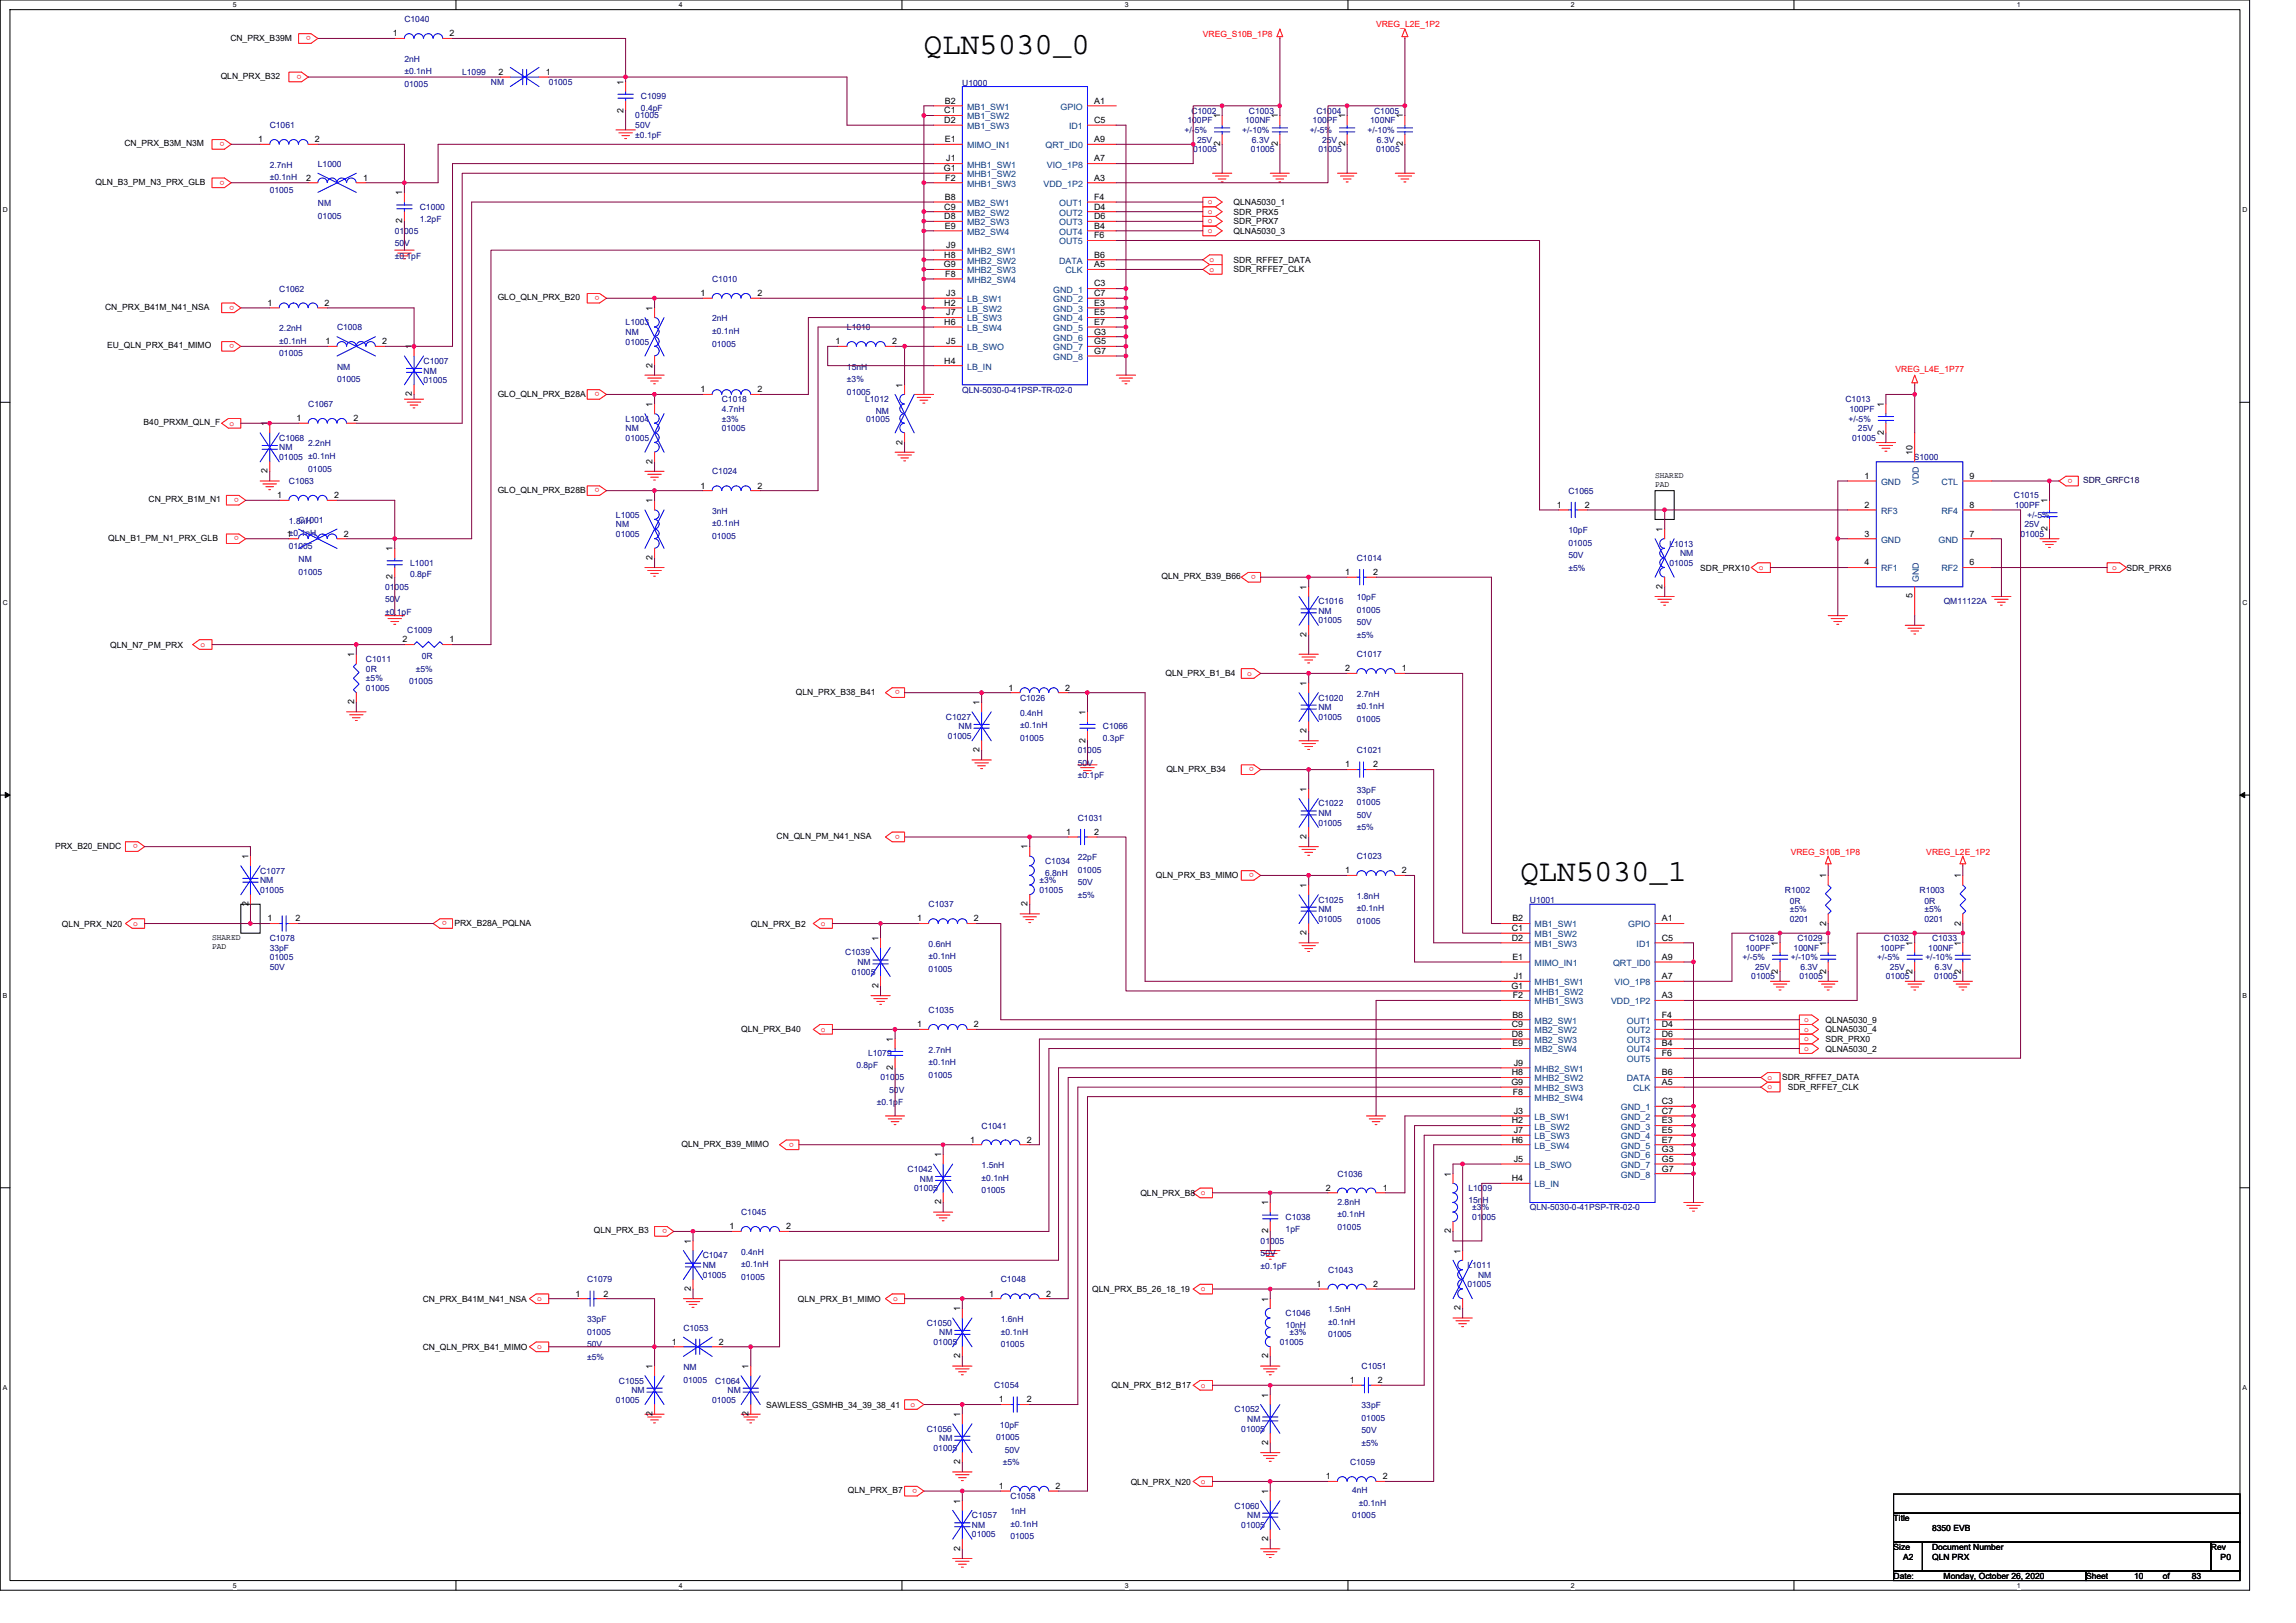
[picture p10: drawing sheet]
<svg xmlns="http://www.w3.org/2000/svg" width="297mm" height="210mm" viewBox="0 0 297 210" stroke-linecap="round" stroke-linejoin="round" font-family="sans-serif">
<defs><g id="words">
<g font-size="4">
<text x="119.5" y="6.9">QLN5030_0</text>
<text x="196.7" y="114">QLN5030_1</text>
</g>
<g font-size="1.1">
<text x="29.8" y="5.2">CN_PRX_B39M</text>
<text x="50.8" y="4.7">1</text>
<text x="58.2" y="4.7">2</text>
<text x="28.6" y="10.2">QLN_PRX_B32</text>
<text x="64.5" y="9.7">2</text>
<text x="70.6" y="9.7">1</text>
<text x="80.7" y="11" transform="rotate(-90 80.7 11)">1</text>
<text x="80.7" y="14.6" transform="rotate(-90 80.7 14.6)">2</text>
<text x="122.2" y="14.7">C1</text>
<text x="122.2" y="15.9">D2</text>
<text x="122.2" y="13.4">B2</text>
<text x="141.6" y="15.9">C5</text>
<text x="141.6" y="13.4">A1</text>
<text x="157.8" y="15.3" transform="rotate(-90 157.8 15.3)">1</text>
<text x="165.3" y="15.3" transform="rotate(-90 165.3 15.3)">1</text>
<text x="174" y="15.3" transform="rotate(-90 174 15.3)">1</text>
<text x="181.5" y="15.3" transform="rotate(-90 181.5 15.3)">1</text>
<text x="12.4" y="23.9">QLN_B3_PM_N3_PRX_GLB</text>
<text x="16.1" y="18.9">CN_PRX_B3M_N3M</text>
<text x="33.4" y="18.4">1</text>
<text x="39.6" y="23.4">2</text>
<text x="40.7" y="18.4">2</text>
<text x="47" y="23.4">1</text>
<text x="122.1" y="22.1">G1</text>
<text x="122.2" y="18.4">E1</text>
<text x="122.3" y="23.4">F2</text>
<text x="122.4" y="20.9">J1</text>
<text x="141.6" y="20.9">A7</text>
<text x="141.6" y="18.4">A9</text>
<text x="141.6" y="23.4">A3</text>
<text x="157.8" y="18.9" transform="rotate(-90 157.8 18.9)">2</text>
<text x="165.3" y="18.9" transform="rotate(-90 165.3 18.9)">2</text>
<text x="174" y="18.9" transform="rotate(-90 174 18.9)">2</text>
<text x="181.5" y="18.9" transform="rotate(-90 181.5 18.9)">2</text>
<text x="52" y="28.9" transform="rotate(-90 52 28.9)">2</text>
<text x="52" y="25.3" transform="rotate(-90 52 25.3)">1</text>
<text x="122.2" y="27.1">C9</text>
<text x="122.2" y="28.4">D8</text>
<text x="122.2" y="25.9">B8</text>
<text x="122.2" y="29.6">E9</text>
<text x="141.6" y="25.9">F4</text>
<text x="141.6" y="27.1">D4</text>
<text x="141.6" y="28.4">D6</text>
<text x="141.6" y="29.6">B4</text>
<text x="159.6" y="26.5">QLNA5030_1</text>
<text x="159.6" y="27.8">SDR_PRX5</text>
<text x="159.6" y="29">SDR_PRX7</text>
<text x="122.1" y="34.6">G9</text>
<text x="122.2" y="33.3">H8</text>
<text x="122.3" y="35.8">F8</text>
<text x="122.4" y="32.1">J9</text>
<text x="141.6" y="30.8">F6</text>
<text x="141.6" y="33.3">B6</text>
<text x="141.6" y="34.6">A5</text>
<text x="159.6" y="35.2">SDR_RFFE7_CLK</text>
<text x="159.6" y="34">SDR_RFFE7_DATA</text>
<text x="159.6" y="30.3">QLNA5030_3</text>
<text x="13.6" y="40.1">CN_PRX_B41M_N41_NSA</text>
<text x="34.6" y="39.6">1</text>
<text x="42" y="39.6">2</text>
<text x="64.4" y="38.9">GLO_QLN_PRX_B20</text>
<text x="84.4" y="40.2" transform="rotate(-90 84.4 40.2)">1</text>
<text x="90.6" y="38.3">1</text>
<text x="98" y="38.3">2</text>
<text x="122.2" y="39.6">H2</text>
<text x="122.4" y="38.3">J3</text>
<text x="122.4" y="40.8">J7</text>
<text x="141.6" y="37.1">C3</text>
<text x="141.6" y="38.3">C7</text>
<text x="141.6" y="39.6">E3</text>
<text x="141.6" y="40.8">E5</text>
<text x="13.9" y="45.1">EU_QLN_PRX_B41_MIMO</text>
<text x="42.1" y="44.5">1</text>
<text x="49.4" y="44.5">2</text>
<text x="53.3" y="45.2" transform="rotate(-90 53.3 45.2)">1</text>
<text x="84.4" y="47.6" transform="rotate(-90 84.4 47.6)">2</text>
<text x="108.1" y="44.5">1</text>
<text x="115.4" y="44.5">2</text>
<text x="122.2" y="42">H6</text>
<text x="122.2" y="47">H4</text>
<text x="122.4" y="44.5">J5</text>
<text x="141.6" y="42">E7</text>
<text x="141.6" y="43.3">G3</text>
<text x="141.6" y="44.5">G5</text>
<text x="141.6" y="45.8">G7</text>
<text x="53.3" y="51.3" transform="rotate(-90 53.3 51.3)">2</text>
<text x="64.4" y="51.3">GLO_QLN_PRX_B28A</text>
<text x="84.4" y="52.7" transform="rotate(-90 84.4 52.7)">1</text>
<text x="90.6" y="50.8">1</text>
<text x="98" y="50.8">2</text>
<text x="116.8" y="50.2" transform="rotate(-90 116.8 50.2)">1</text>
<text x="243.7" y="52.7" transform="rotate(-90 243.7 52.7)">1</text>
<text x="18.6" y="55">B40_PRXM_QLN_F</text>
<text x="34.6" y="55.1" transform="rotate(-90 34.6 55.1)">1</text>
<text x="38.4" y="54.5">1</text>
<text x="45.7" y="54.5">2</text>
<text x="116.8" y="57.5" transform="rotate(-90 116.8 57.5)">2</text>
<text x="243.7" y="56.3" transform="rotate(-90 243.7 56.3)">2</text>
<text x="247.4" y="58.9" transform="rotate(-90 247.4 58.9)">10</text>
<text x="19.2" y="65">CN_PRX_B1M_N1</text>
<text x="34.6" y="61.3" transform="rotate(-90 34.6 61.3)">2</text>
<text x="35.9" y="64.5">1</text>
<text x="43.2" y="64.5">2</text>
<text x="64.4" y="63.8">GLO_QLN_PRX_B28B</text>
<text x="84.4" y="65.1" transform="rotate(-90 84.4 65.1)">1</text>
<text x="84.4" y="60" transform="rotate(-90 84.4 60)">2</text>
<text x="90.6" y="63.2">1</text>
<text x="98" y="63.2">2</text>
<text x="201.4" y="65.7">1</text>
<text x="205" y="65.7">2</text>
<text x="214.1" y="61.9">SHARED</text>
<text x="214.1" y="63">PAD</text>
<text x="241.2" y="62">1</text>
<text x="241.2" y="65.7">2</text>
<text x="254.8" y="65.7">8</text>
<text x="254.8" y="62">9</text>
<text x="264.9" y="65.1" transform="rotate(-90 264.9 65.1)">1</text>
<text x="14" y="70">QLN_B1_PM_N1_PRX_GLB</text>
<text x="37.1" y="69.4">1±0.1nH</text>
<text x="44.5" y="69.4">2</text>
<text x="50.8" y="71.3" transform="rotate(-90 50.8 71.3)">1</text>
<text x="215.1" y="68.8" transform="rotate(-90 215.1 68.8)">1</text>
<text x="241.2" y="69.4">3</text>
<text x="254.8" y="69.4">7</text>
<text x="264.9" y="68.7" transform="rotate(-90 264.9 68.7)">2</text>
<text x="50.8" y="74.9" transform="rotate(-90 50.8 74.9)">2</text>
<text x="84.4" y="72.5" transform="rotate(-90 84.4 72.5)">2</text>
<text x="150.3" y="75">QLN_PRX_B39_B66</text>
<text x="169" y="76.3" transform="rotate(-90 169 76.3)">1</text>
<text x="174" y="74.4">1</text>
<text x="177.6" y="74.4">2</text>
<text x="215.1" y="76.2" transform="rotate(-90 215.1 76.2)">2</text>
<text x="220" y="73.8">SDR_PRX10</text>
<text x="241.2" y="73.2">4</text>
<text x="247.4" y="77.4" transform="rotate(-90 247.4 77.4)">5</text>
<text x="254.8" y="73.2">6</text>
<text x="275.1" y="73.8">SDR_PRX6</text>
<text x="14.2" y="83.8">QLN_N7_PM_PRX</text>
<text x="52.1" y="83.1">2</text>
<text x="58.2" y="83.1">1</text>
<text x="169" y="82.4" transform="rotate(-90 169 82.4)">2</text>
<text x="45.8" y="85" transform="rotate(-90 45.8 85)">1</text>
<text x="103" y="89.9">QLN_PRX_B38_B41</text>
<text x="130.5" y="89.3">1</text>
<text x="137.8" y="89.3">2</text>
<text x="150.8" y="87.4">QLN_PRX_B1_B4</text>
<text x="169" y="88.8" transform="rotate(-90 169 88.8)">1</text>
<text x="174" y="86.8">2</text>
<text x="181.4" y="86.8">1</text>
<text x="45.8" y="91.1" transform="rotate(-90 45.8 91.1)">2</text>
<text x="126.7" y="91.2" transform="rotate(-90 126.7 91.2)">1</text>
<text x="140.4" y="92.5" transform="rotate(-90 140.4 92.5)">1</text>
<text x="169" y="94.8" transform="rotate(-90 169 94.8)">2</text>
<text x="126.7" y="97.3" transform="rotate(-90 126.7 97.3)">2</text>
<text x="140.4" y="96.1" transform="rotate(-90 140.4 96.1)">2</text>
<text x="150.9" y="99.8">QLN_PRX_B34</text>
<text x="174" y="99.3">1</text>
<text x="177.6" y="99.3">2</text>
<text x="169" y="102.4" transform="rotate(-90 169 102.4)">1</text>
<text x="7.1" y="109.8">PRX_B20_ENDC</text>
<text x="32.1" y="111.1" transform="rotate(-90 32.1 111.1)">1</text>
<text x="100.5" y="108.6">CN_QLN_PM_N41_NSA</text>
<text x="132.9" y="109.9" transform="rotate(-90 132.9 109.9)">1</text>
<text x="137.9" y="108">1</text>
<text x="141.6" y="108">2</text>
<text x="149.5" y="113.5">QLN_PRX_B3_MIMO</text>
<text x="169" y="108.5" transform="rotate(-90 169 108.5)">2</text>
<text x="174" y="113">1</text>
<text x="181.4" y="113">2</text>
<text x="236.2" y="113.6" transform="rotate(-90 236.2 113.6)">1</text>
<text x="253.7" y="113.6" transform="rotate(-90 253.7 113.6)">1</text>
<text x="8" y="119.9">QLN_PRX_N20</text>
<text x="32.1" y="117.3" transform="rotate(-90 32.1 117.3)">2</text>
<text x="34.6" y="119.2">1</text>
<text x="38.2" y="119.2">2</text>
<text x="58.8" y="119.8">PRX_B28A_PQLNA</text>
<text x="97.1" y="119.9">QLN_PRX_B2</text>
<text x="118.6" y="119.2">1</text>
<text x="126" y="119.2">2</text>
<text x="132.9" y="117.3" transform="rotate(-90 132.9 117.3)">2</text>
<text x="169" y="114.9" transform="rotate(-90 169 114.9)">1</text>
<text x="195.7" y="119.2">B2</text>
<text x="215" y="119.2">A1</text>
<text x="236.2" y="119.7" transform="rotate(-90 236.2 119.7)">2</text>
<text x="253.7" y="119.7" transform="rotate(-90 253.7 119.7)">2</text>
<text x="27.4" y="121.6">SHARED</text>
<text x="27.4" y="122.7">PAD</text>
<text x="113.6" y="121.7" transform="rotate(-90 113.6 121.7)">1</text>
<text x="169" y="121" transform="rotate(-90 169 121)">2</text>
<text x="195.6" y="120.5">C1</text>
<text x="195.6" y="121.7">D2</text>
<text x="195.7" y="124.2">E1</text>
<text x="215" y="121.7">C5</text>
<text x="215" y="124.2">A9</text>
<text x="230" y="126" transform="rotate(-90 230 126)">2</text>
<text x="230" y="122.3" transform="rotate(-90 230 122.3)">1</text>
<text x="236.2" y="126" transform="rotate(-90 236.2 126)">2</text>
<text x="236.2" y="122.3" transform="rotate(-90 236.2 122.3)">1</text>
<text x="247.4" y="126" transform="rotate(-90 247.4 126)">2</text>
<text x="247.4" y="122.3" transform="rotate(-90 247.4 122.3)">1</text>
<text x="253.7" y="126" transform="rotate(-90 253.7 126)">2</text>
<text x="253.7" y="122.3" transform="rotate(-90 253.7 122.3)">1</text>
<text x="113.6" y="127.8" transform="rotate(-90 113.6 127.8)">2</text>
<text x="195.5" y="127.9">G1</text>
<text x="195.7" y="131.7">B8</text>
<text x="195.7" y="129.2">F2</text>
<text x="195.9" y="126.7">J1</text>
<text x="215" y="126.7">A7</text>
<text x="215" y="131.7">F4</text>
<text x="215" y="129.2">A3</text>
<text x="95.9" y="133.6">QLN_PRX_B40</text>
<text x="115.5" y="134.8" transform="rotate(-90 115.5 134.8)">1</text>
<text x="118.6" y="132.9">1</text>
<text x="126" y="132.9">2</text>
<text x="195.6" y="132.9">C9</text>
<text x="195.6" y="134.2">D8</text>
<text x="195.7" y="135.4">E9</text>
<text x="195.9" y="137.9">J9</text>
<text x="215" y="132.9">D4</text>
<text x="215" y="134.2">D6</text>
<text x="215" y="135.4">B4</text>
<text x="215" y="136.6">F6</text>
<text x="236.2" y="134.8">SDR_PRX0</text>
<text x="236.2" y="133.6">QLNA5030_4</text>
<text x="236.2" y="136.1">QLNA5030_2</text>
<text x="236.2" y="132.3">QLNA5030_9</text>
<text x="115.5" y="138.4" transform="rotate(-90 115.5 138.4)">2</text>
<text x="195.5" y="140.4">G9</text>
<text x="195.6" y="139.1">H8</text>
<text x="195.7" y="141.6">F8</text>
<text x="215" y="142.9">C3</text>
<text x="215" y="139.1">B6</text>
<text x="215" y="140.4">A5</text>
<text x="230.5" y="139.8">SDR_RFFE7_DATA</text>
<text x="231.3" y="141">SDR_RFFE7_CLK</text>
<text x="88.2" y="148.4">QLN_PRX_B39_MIMO</text>
<text x="121.7" y="149.7" transform="rotate(-90 121.7 149.7)">1</text>
<text x="125.5" y="147.8">1</text>
<text x="132.8" y="147.8">2</text>
<text x="195.6" y="145.4">H2</text>
<text x="195.6" y="147.8">H6</text>
<text x="195.9" y="144.1">J3</text>
<text x="195.9" y="146.6">J7</text>
<text x="215" y="144.1">C7</text>
<text x="215" y="145.4">E3</text>
<text x="215" y="146.6">E5</text>
<text x="215" y="147.8">E7</text>
<text x="215" y="149.1">G3</text>
<text x="121.7" y="155.8" transform="rotate(-90 121.7 155.8)">2</text>
<text x="147.5" y="154.7">QLN_PRX_B8 o</text>
<text x="164.1" y="156" transform="rotate(-90 164.1 156)">1</text>
<text x="171.5" y="154.1">2</text>
<text x="178.9" y="154.1">1</text>
<text x="187.7" y="152.2" transform="rotate(-90 187.7 152.2)">1</text>
<text x="195.6" y="152.8">H4</text>
<text x="195.9" y="150.3">J5</text>
<text x="215" y="150.3">G5</text>
<text x="215" y="151.6">G7</text>
<text x="76.8" y="159.6">QLN_PRX_B3</text>
<text x="89.4" y="160.9" transform="rotate(-90 89.4 160.9)">1</text>
<text x="94.4" y="159">1</text>
<text x="101.7" y="159">2</text>
<text x="164.1" y="159.6" transform="rotate(-90 164.1 159.6)">2</text>
<text x="187.7" y="159.6" transform="rotate(-90 187.7 159.6)">2</text>
<text x="74.5" y="167.7">1</text>
<text x="78.1" y="167.7">2</text>
<text x="89.4" y="167" transform="rotate(-90 89.4 167)">2</text>
<text x="128" y="167.7">1</text>
<text x="135.3" y="167.7">2</text>
<text x="141.3" y="167.2">QLN_PRX_B5_26_18_19</text>
<text x="170.3" y="166.5">1</text>
<text x="177.6" y="166.5">2</text>
<text x="189" y="162.2" transform="rotate(-90 189 162.2)">1</text>
<text x="54.7" y="168.4">CN_PRX_B41M_N41_NSA</text>
<text x="86.9" y="174">1</text>
<text x="93" y="174">2</text>
<text x="103.2" y="168.4">QLN_PRX_B1_MIMO</text>
<text x="124.2" y="169.7" transform="rotate(-90 124.2 169.7)">1</text>
<text x="164.1" y="168.4" transform="rotate(-90 164.1 168.4)">1</text>
<text x="189" y="169.5" transform="rotate(-90 189 169.5)">2</text>
<text x="54.7" y="174.6">CN_QLN_PRX_B41_MIMO</text>
<text x="84.4" y="177.1" transform="rotate(-90 84.4 177.1)">1</text>
<text x="96.9" y="177.1" transform="rotate(-90 96.9 177.1)">1</text>
<text x="124.2" y="175.7" transform="rotate(-90 124.2 175.7)">2</text>
<text x="143.8" y="179.6">QLN_PRX_B12_B17</text>
<text x="164.1" y="175.7" transform="rotate(-90 164.1 175.7)">2</text>
<text x="174.6" y="178.9">1</text>
<text x="178.3" y="178.9">2</text>
<text x="84.4" y="183.2" transform="rotate(-90 84.4 183.2)">2</text>
<text x="96.9" y="183.2" transform="rotate(-90 96.9 183.2)">2</text>
<text x="99.1" y="182.1">SAWLESS_GSMHB_34_39_38_41</text>
<text x="124.2" y="183.3" transform="rotate(-90 124.2 183.3)">1</text>
<text x="129.2" y="181.4">1</text>
<text x="132.8" y="181.4">2</text>
<text x="164.1" y="180.8" transform="rotate(-90 164.1 180.8)">1</text>
<text x="124.2" y="189.4" transform="rotate(-90 124.2 189.4)">2</text>
<text x="164.1" y="186.9" transform="rotate(-90 164.1 186.9)">2</text>
<text x="171.5" y="191.4">1</text>
<text x="178.9" y="191.4">2</text>
<text x="109.7" y="193.2">QLN_PRX_B7</text>
<text x="124.2" y="194.5" transform="rotate(-90 124.2 194.5)">1</text>
<text x="129.2" y="192.6">1</text>
<text x="136.6" y="192.6">2</text>
<text x="146.3" y="192.1">QLN_PRX_N20</text>
<text x="164.1" y="193.3" transform="rotate(-90 164.1 193.3)">1</text>
<text x="245" y="196.8">Title</text>
<text x="124.2" y="200.6" transform="rotate(-90 124.2 200.6)">2</text>
<text x="164.1" y="199.4" transform="rotate(-90 164.1 199.4)">2</text>
<text x="245" y="200.5">Size</text>
<text x="246.2" y="201.8">A2</text>
<text x="250" y="200.5">Document Number</text>
<text x="250" y="201.8">QLN PRX</text>
<text x="250" y="198">8350 EVB</text>
<text x="286" y="200.5">Rev</text>
<text x="287.3" y="201.8">P0</text>
<text x="245" y="204.3">Date:</text>
<text x="251.5" y="204.3">Monday, October 26, 2020</text>
<text x="269.9" y="204.3">Sheet</text>
<text x="276.1" y="204.3">10</text>
<text x="279.8" y="204.3">of</text>
<text x="283.6" y="204.3">83</text>
</g>
<g font-size="1.1" fill="#f00">
<text x="40.2" y="4.7" transform="rotate(180 40.2 4.7)">o</text>
<text x="155.6" y="4.8">VREG_S10B_1P8</text>
<text x="178" y="3.5">VREG_L2E_1P2</text>
<text x="39" y="9.7" transform="rotate(180 39 9.7)">o</text>
<text x="29" y="23.4" transform="rotate(180 29 23.4)">o</text>
<text x="29" y="18.4" transform="rotate(180 29 18.4)">o</text>
<text x="156.2" y="26.4">o</text>
<text x="156.2" y="27.7">o</text>
<text x="156.2" y="28.9">o</text>
<text x="156.2" y="30.2">o</text>
<text x="156.5" y="35.1">o</text>
<text x="156.5" y="33.9">o</text>
<text x="30.3" y="39.5" transform="rotate(180 30.3 39.5)">o</text>
<text x="77.6" y="38.3" transform="rotate(180 77.6 38.3)">o</text>
<text x="30.3" y="44.5" transform="rotate(180 30.3 44.5)">o</text>
<text x="77.6" y="50.7" transform="rotate(180 77.6 50.7)">o</text>
<text x="245.2" y="48.1">VREG_L4E_1P77</text>
<text x="29.7" y="55.1">o</text>
<text x="30.9" y="64.4" transform="rotate(180 30.9 64.4)">o</text>
<text x="77.6" y="63.2" transform="rotate(180 77.6 63.2)">o</text>
<text x="268.1" y="62" transform="rotate(180 268.1 62)">o</text>
<text x="30.9" y="69.4" transform="rotate(180 30.9 69.4)">o</text>
<text x="162.5" y="74.4" transform="rotate(180 162.5 74.4)">o</text>
<text x="227.6" y="73.7">o</text>
<text x="273.2" y="73.7">o</text>
<text x="25.9" y="83.7">o</text>
<text x="116.4" y="89.3" transform="rotate(180 116.4 89.3)">o</text>
<text x="161.4" y="87.4">o</text>
<text x="162.2" y="99.3" transform="rotate(180 162.2 99.3)">o</text>
<text x="116.4" y="108" transform="rotate(180 116.4 108)">o</text>
<text x="17.8" y="109.2" transform="rotate(180 17.8 109.2)">o</text>
<text x="162.2" y="113" transform="rotate(180 162.2 113)">o</text>
<text x="231.7" y="110.6">VREG_S10B_1P8</text>
<text x="249.2" y="110.6">VREG_L2E_1P2</text>
<text x="17.2" y="119.8">o</text>
<text x="57.8" y="119.2" transform="rotate(180 57.8 119.2)">o</text>
<text x="106.2" y="119.8">o</text>
<text x="106.2" y="133.5">o</text>
<text x="233.4" y="134.7">o</text>
<text x="233.4" y="133.5">o</text>
<text x="233.4" y="136">o</text>
<text x="233.4" y="132.2">o</text>
<text x="228.7" y="140.9">o</text>
<text x="228.7" y="139.7">o</text>
<text x="102.7" y="147.8" transform="rotate(180 102.7 147.8)">o</text>
<text x="86.3" y="159" transform="rotate(180 86.3 159)">o</text>
<text x="155.4" y="167.1">o</text>
<text x="69.5" y="168.3">o</text>
<text x="115.5" y="168.3">o</text>
<text x="69.5" y="174.5">o</text>
<text x="155.4" y="179.5">o</text>
<text x="117.8" y="182">o</text>
<text x="155.4" y="192">o</text>
<text x="118.7" y="192.6" transform="rotate(180 118.7 192.6)">o</text>
</g>
<g font-size="1.1" fill="#000080">
<text x="52.3" y="2.9">C1040</text>
<text x="52.3" y="8">2nH</text>
<text x="52.3" y="9.6">±0.1nH</text>
<text x="52.3" y="11.2">01005</text>
<text x="59.8" y="9.7">L1099</text>
<text x="63.5" y="11">NM</text>
<text x="71" y="11">01005</text>
<text x="124.5" y="11.1">U1000</text>
<text x="34.9" y="16.6">C1061</text>
<text x="82.2" y="15.3">01005</text>
<text x="82.2" y="16.6">50V</text>
<text x="82.2" y="17.8">±0.1pF</text>
<text x="82.9" y="12.8">C1099</text>
<text x="82.9" y="14.3">0.4pF</text>
<text x="153.2" y="17.2">+/-5%</text>
<text x="153.6" y="16">100PF</text>
<text x="154.1" y="14.7">C1002</text>
<text x="160.7" y="17.2">+/-10%</text>
<text x="161.1" y="16">100NF</text>
<text x="161.6" y="14.7">C1003</text>
<text x="169.4" y="17.2">+/-5%</text>
<text x="169.8" y="16">100PF</text>
<text x="170.3" y="14.7">C1004</text>
<text x="176.9" y="17.2">+/-10%</text>
<text x="177.3" y="16">100NF</text>
<text x="177.8" y="14.7">C1005</text>
<text x="34.9" y="21.7">2.7nH</text>
<text x="34.9" y="23.3">±0.1nH</text>
<text x="41.1" y="21.5">L1000</text>
<text x="154.4" y="19.7">01005</text>
<text x="154.9" y="18.4">25V</text>
<text x="161.8" y="19.7">01005</text>
<text x="162" y="18.4">6.3V</text>
<text x="170.6" y="19.7">01005</text>
<text x="171" y="18.4">25V</text>
<text x="178" y="19.7">01005</text>
<text x="178.1" y="18.4">6.3V</text>
<text x="34.9" y="24.9">01005</text>
<text x="41.1" y="26.6">NM</text>
<text x="41.1" y="28.3">01005</text>
<text x="54.3" y="27.2">C1000</text>
<text x="54.3" y="28.7">1.2pF</text>
<text x="51.1" y="30.3">01005</text>
<text x="51.1" y="31.9">50V</text>
<text x="51.1" y="33.5">±0.1pF</text>
<text x="36.1" y="37.7">C1062</text>
<text x="92.1" y="36.5">C1010</text>
<text x="92.1" y="41.6">2nH</text>
<text x="36.1" y="42.8">2.2nH</text>
<text x="36.1" y="44.4">±0.1nH</text>
<text x="36.1" y="46.1">01005</text>
<text x="43.6" y="42.7">C1008</text>
<text x="43.6" y="47.8">NM</text>
<text x="54.8" y="47.1">C1007</text>
<text x="80.9" y="42.1">L1003</text>
<text x="80.9" y="43.3">NM</text>
<text x="80.9" y="44.6">01005</text>
<text x="92.1" y="43.2">±0.1nH</text>
<text x="92.1" y="44.8">01005</text>
<text x="109.6" y="42.7">L1010</text>
<text x="109.6" y="47.8">15nH</text>
<text x="39.9" y="52.7">C1067</text>
<text x="43.6" y="49.4">01005</text>
<text x="54.8" y="48.3">NM</text>
<text x="54.8" y="49.6">01005</text>
<text x="93.4" y="52">C1018</text>
<text x="93.4" y="53.3">4.7nH</text>
<text x="109.6" y="49.4">±3%</text>
<text x="109.6" y="51.1">01005</text>
<text x="111.9" y="52">L1012</text>
<text x="113.3" y="53.6">NM</text>
<text x="124.5" y="50.8">QLN-5030-0-41PSP-TR-02-0</text>
<text x="238.8" y="52">C1013</text>
<text x="239.3" y="53.3">100PF</text>
<text x="36.1" y="57">C1068</text>
<text x="36.1" y="58.3">NM</text>
<text x="36.1" y="59.5">01005 ±0.1nH</text>
<text x="39.9" y="57.8">2.2nH</text>
<text x="80.9" y="54.5">L1004</text>
<text x="80.9" y="55.8">NM</text>
<text x="80.9" y="57">01005</text>
<text x="93.4" y="54.5">±3%</text>
<text x="93.4" y="55.8">01005</text>
<text x="112.1" y="54.5">01005</text>
<text x="239.1" y="54.5">+/-5%</text>
<text x="239.6" y="57">01005</text>
<text x="240.4" y="55.8">25V</text>
<text x="247.6" y="59.5">S1000</text>
<text x="37.4" y="62.6">C1063</text>
<text x="39.9" y="61">01005</text>
<text x="92.1" y="61.4">C1024</text>
<text x="202.9" y="63.9">C1065</text>
<text x="260.5" y="64.5">C1015</text>
<text x="260.7" y="65.7">100PF</text>
<text x="37.4" y="67.7">1.8nH</text>
<text x="37.4" y="71">01005</text>
<text x="38.6" y="67.6">C1001</text>
<text x="79.7" y="67">L1005</text>
<text x="79.7" y="68.2">NM</text>
<text x="79.7" y="69.5">01005</text>
<text x="92.1" y="66.5">3nH</text>
<text x="92.1" y="68.1">±0.1nH</text>
<text x="92.1" y="69.7">01005</text>
<text x="202.9" y="69">10pF</text>
<text x="202.9" y="70.6">01005</text>
<text x="216" y="70.7">L1013</text>
<text x="217.4" y="72">NM</text>
<text x="261.4" y="69.5">01005</text>
<text x="261.9" y="68.2">25V</text>
<text x="262.3" y="67">+/-5%</text>
<text x="38.6" y="72.7">NM</text>
<text x="38.6" y="74.3">01005</text>
<text x="49.8" y="76.3">01005</text>
<text x="49.8" y="77.9">50V</text>
<text x="53.1" y="73.2">L1001</text>
<text x="53.1" y="74.7">0.8pF</text>
<text x="175.5" y="72.6">C1014</text>
<text x="175.5" y="77.7">10pF</text>
<text x="202.9" y="72.2">50V</text>
<text x="202.9" y="73.8">±5%</text>
<text x="216" y="73.2">01005</text>
<text x="49.8" y="79.5">±0.1pF</text>
<text x="52.7" y="81.9">C1009</text>
<text x="170.6" y="78.2">C1016</text>
<text x="170.6" y="79.4">NM</text>
<text x="170.6" y="80.7">01005</text>
<text x="175.5" y="79.3">01005</text>
<text x="175.5" y="80.9">50V</text>
<text x="175.5" y="82.6">±5%</text>
<text x="251.5" y="78.2">QM11122A</text>
<text x="47.3" y="85.7">C1011</text>
<text x="47.3" y="86.9">0R</text>
<text x="47.3" y="88.1">±5%</text>
<text x="47.3" y="89.4">01005</text>
<text x="52.9" y="88.5">01005</text>
<text x="53.8" y="86.9">±5%</text>
<text x="54.6" y="85.3">0R</text>
<text x="175.5" y="85">C1017</text>
<text x="122.4" y="93.1">C1027</text>
<text x="122.6" y="95.6">01005</text>
<text x="124" y="94.4">NM</text>
<text x="132" y="90.6">C1026</text>
<text x="132" y="92.6">0.4nH</text>
<text x="132" y="94.2">±0.1nH</text>
<text x="132" y="95.9">01005</text>
<text x="142.7" y="94.4">C1066</text>
<text x="142.7" y="95.9">0.3pF</text>
<text x="170.6" y="90.6">C1020</text>
<text x="170.6" y="91.9">NM</text>
<text x="170.6" y="93.1">01005</text>
<text x="175.5" y="90.1">2.7nH</text>
<text x="175.5" y="91.8">±0.1nH</text>
<text x="175.5" y="93.4">01005</text>
<text x="139.4" y="97.5">01005</text>
<text x="139.4" y="99.1">50V</text>
<text x="139.4" y="100.7">±0.1pF</text>
<text x="175.5" y="97.5">C1021</text>
<text x="139.4" y="106.2">C1031</text>
<text x="170.6" y="104.3">C1022</text>
<text x="170.6" y="105.6">NM</text>
<text x="170.6" y="106.8">01005</text>
<text x="175.5" y="102.6">33pF</text>
<text x="175.5" y="104.2">01005</text>
<text x="175.5" y="105.8">50V</text>
<text x="175.5" y="107.4">±5%</text>
<text x="33.7" y="113">C1077</text>
<text x="135.2" y="111.8">C1034</text>
<text x="135.2" y="113.3">6.8nH</text>
<text x="139.4" y="111.3">22pF</text>
<text x="139.4" y="112.9">01005</text>
<text x="175.5" y="111.2">C1023</text>
<text x="33.7" y="114.3">NM</text>
<text x="33.7" y="115.5">01005</text>
<text x="120.1" y="117.4">C1037</text>
<text x="134.5" y="114.3">±3%</text>
<text x="134.5" y="115.5">01005</text>
<text x="139.4" y="114.5">50V</text>
<text x="139.4" y="116.1">±5%</text>
<text x="170.6" y="116.8">C1025</text>
<text x="170.6" y="118">NM</text>
<text x="170.6" y="119.3">01005</text>
<text x="175.5" y="116.3">1.8nH</text>
<text x="175.5" y="117.9">±0.1nH</text>
<text x="175.5" y="119.5">01005</text>
<text x="197.9" y="116.9">U1001</text>
<text x="230.9" y="115.5">R1002</text>
<text x="231.5" y="117">0R</text>
<text x="231.5" y="118">±5%</text>
<text x="231.5" y="119.3">0201</text>
<text x="248.3" y="115.5">R1003</text>
<text x="249" y="117">0R</text>
<text x="249" y="118">±5%</text>
<text x="249" y="119.3">0201</text>
<text x="34.9" y="121.8">C1078</text>
<text x="34.9" y="123">33pF</text>
<text x="34.9" y="124.2">01005</text>
<text x="34.9" y="125.5">50V</text>
<text x="109.3" y="123.6">C1039</text>
<text x="110.9" y="124.9">NM</text>
<text x="120.1" y="122.5">0.6nH</text>
<text x="120.1" y="124.1">±0.1nH</text>
<text x="120.1" y="125.7">01005</text>
<text x="225.4" y="124.2">+/-5%</text>
<text x="225.8" y="123">100PF</text>
<text x="226.3" y="121.8">C1028</text>
<text x="227.1" y="125.5">25V</text>
<text x="231.7" y="124.2">+/-10%</text>
<text x="232" y="123">100NF</text>
<text x="232.5" y="121.8">C1029</text>
<text x="232.9" y="125.5">6.3V</text>
<text x="242.9" y="124.2">+/-5%</text>
<text x="243.2" y="123">100PF</text>
<text x="243.7" y="121.8">C1032</text>
<text x="244.5" y="125.5">25V</text>
<text x="249.1" y="124.2">+/-10%</text>
<text x="249.5" y="123">100NF</text>
<text x="250" y="121.8">C1033</text>
<text x="250.3" y="125.5">6.3V</text>
<text x="110.2" y="126.1">01005</text>
<text x="120.1" y="131.1">C1035</text>
<text x="226.6" y="126.7">01005</text>
<text x="232.8" y="126.7">01005</text>
<text x="244" y="126.7">01005</text>
<text x="250.2" y="126.7">01005</text>
<text x="112.3" y="136.7">L1079</text>
<text x="120.1" y="136.2">2.7nH</text>
<text x="120.1" y="137.8">±0.1nH</text>
<text x="110.8" y="138.2">0.8pF</text>
<text x="113.4" y="143">±0.1pF</text>
<text x="113.9" y="139.8">01005</text>
<text x="115" y="141.4">50V</text>
<text x="120.1" y="139.4">01005</text>
<text x="127" y="146">C1041</text>
<text x="117.4" y="151.6">C1042</text>
<text x="118.3" y="154.1">01005</text>
<text x="119" y="152.9">NM</text>
<text x="127" y="151.1">1.5nH</text>
<text x="127" y="152.7">±0.1nH</text>
<text x="127" y="154.3">01005</text>
<text x="173" y="152.2">C1036</text>
<text x="173" y="155.9">2.8nH</text>
<text x="190" y="154.1">L1009</text>
<text x="190" y="155.6">15nH</text>
<text x="95.9" y="157.2">C1045</text>
<text x="163.1" y="161">01005</text>
<text x="166.3" y="157.8">C1038</text>
<text x="166.3" y="159.3">1pF</text>
<text x="173" y="157.5">±0.1nH</text>
<text x="173" y="159.1">01005</text>
<text x="190.5" y="156.6">±3%</text>
<text x="190.5" y="157.8">01005</text>
<text x="197.9" y="156.6">QLN-5030-0-41PSP-TR-02-0</text>
<text x="76" y="165.9">C1079</text>
<text x="90.9" y="162.8">C1047</text>
<text x="90.9" y="164.1">NM</text>
<text x="90.9" y="165.3">01005</text>
<text x="95.9" y="162.3">0.4nH</text>
<text x="95.9" y="163.9">±0.1nH</text>
<text x="95.9" y="165.6">01005</text>
<text x="129.5" y="165.9">C1048</text>
<text x="163.1" y="162.6">50V</text>
<text x="163.1" y="164.2">±0.1pF</text>
<text x="171.8" y="164.7">C1043</text>
<text x="189.8" y="164.1">L1011</text>
<text x="189.8" y="166.6">01005</text>
<text x="191.2" y="165.3">NM</text>
<text x="76" y="171">33pF</text>
<text x="76" y="172.7">01005</text>
<text x="88.4" y="172.1">C1053</text>
<text x="119.9" y="171.5">C1050</text>
<text x="121.5" y="172.8">NM</text>
<text x="129.5" y="171">1.6nH</text>
<text x="129.5" y="172.7">±0.1nH</text>
<text x="166.3" y="170.3">C1046</text>
<text x="166.3" y="171.8">10nH</text>
<text x="166.8" y="172.8">±3%</text>
<text x="171.8" y="169.8">1.5nH</text>
<text x="171.8" y="171.4">±0.1nH</text>
<text x="171.8" y="173">01005</text>
<text x="76" y="174.3">50V</text>
<text x="76" y="175.9">±5%</text>
<text x="80.1" y="179">C1055</text>
<text x="88.4" y="177.3">NM</text>
<text x="88.4" y="178.9">01005</text>
<text x="92.5" y="179">C1064</text>
<text x="120.8" y="174">01005</text>
<text x="128.6" y="179.6">C1054</text>
<text x="129.5" y="174.3">01005</text>
<text x="165.6" y="174">01005</text>
<text x="176.1" y="177.1">C1051</text>
<text x="79.7" y="181.5">01005</text>
<text x="81.7" y="180.2">NM</text>
<text x="92.1" y="181.5">01005</text>
<text x="94.1" y="180.2">NM</text>
<text x="119.9" y="185.2">C1056</text>
<text x="129.4" y="184.7">10pF</text>
<text x="159.7" y="182.7">C1052</text>
<text x="160.6" y="185.2">01005</text>
<text x="161.4" y="184">NM</text>
<text x="176.1" y="182.2">33pF</text>
<text x="176.1" y="183.9">01005</text>
<text x="176.1" y="185.5">50V</text>
<text x="120.8" y="187.7">01005</text>
<text x="121.5" y="186.5">NM</text>
<text x="128.9" y="186.4">01005</text>
<text x="129.7" y="189.6">±5%</text>
<text x="130" y="188">50V</text>
<text x="174.7" y="189.6">C1059</text>
<text x="176.1" y="187.1">±5%</text>
<text x="125.7" y="196.4">C1057</text>
<text x="125.7" y="197.7">NM</text>
<text x="130.7" y="193.9">C1058</text>
<text x="130.7" y="195.9">1nH</text>
<text x="130.7" y="197.5">±0.1nH</text>
<text x="159.7" y="195.2">C1060</text>
<text x="160.6" y="197.7">01005</text>
<text x="161.4" y="196.4">NM</text>
<text x="174.9" y="193.2">4nH</text>
<text x="174.9" y="196.4">01005</text>
<text x="175.8" y="194.8">±0.1nH</text>
<text x="125.7" y="198.9">01005</text>
<text x="130.7" y="199.2">01005</text>
</g>
<g font-size="1.1" fill="#004080">
<text x="125.1" y="14.2">MB1_SW1</text>
<text x="125.1" y="15.5">MB1_SW2</text>
<text x="125.1" y="16.7">MB1_SW3</text>
<text x="137.2" y="14.2">GPIO</text>
<text x="138.3" y="16.7">ID1</text>
<text x="125.1" y="21.7">MHB1_SW1</text>
<text x="125.1" y="22.9">MHB1_SW2</text>
<text x="125.1" y="19.2">MIMO_IN1</text>
<text x="135.3" y="19.2">QRT_ID0</text>
<text x="135.4" y="21.7">VIO_1P8</text>
<text x="125.1" y="24.2">MHB1_SW3</text>
<text x="125.1" y="26.6">MB2_SW1</text>
<text x="125.1" y="27.9">MB2_SW2</text>
<text x="125.1" y="29.1">MB2_SW3</text>
<text x="135" y="24.2">VDD_1P2</text>
<text x="137" y="26.6">OUT1</text>
<text x="137" y="27.9">OUT2</text>
<text x="137" y="29.1">OUT3</text>
<text x="125.1" y="30.4">MB2_SW4</text>
<text x="125.1" y="32.9">MHB2_SW1</text>
<text x="125.1" y="34.1">MHB2_SW2</text>
<text x="125.1" y="35.4">MHB2_SW3</text>
<text x="137" y="30.4">OUT4</text>
<text x="137" y="31.6">OUT5</text>
<text x="137" y="34.1">DATA</text>
<text x="137.9" y="35.4">CLK</text>
<text x="125.1" y="39.1">LB_SW1</text>
<text x="125.1" y="40.3">LB_SW2</text>
<text x="125.1" y="41.6">LB_SW3</text>
<text x="125.1" y="36.6">MHB2_SW4</text>
<text x="136.3" y="37.8">GND_1</text>
<text x="136.3" y="39.1">GND_2</text>
<text x="136.3" y="40.3">GND_3</text>
<text x="136.3" y="41.6">GND_4</text>
<text x="125.1" y="42.8">LB_SW4</text>
<text x="125.1" y="47.8">LB_IN</text>
<text x="125.1" y="45.3">LB_SWO</text>
<text x="136.3" y="42.8">GND_5</text>
<text x="136.3" y="44.1">GND_6</text>
<text x="136.3" y="45.3">GND_7</text>
<text x="136.3" y="46.6">GND_8</text>
<text x="243.3" y="62.7">GND</text>
<text x="248.2" y="62.8" transform="rotate(-90 248.2 62.8)">VDD</text>
<text x="251.2" y="62.7">CTL</text>
<text x="243.3" y="66.5">RF3</text>
<text x="243.3" y="70.2">GND</text>
<text x="250.8" y="70.2">GND</text>
<text x="251.2" y="66.5">RF4</text>
<text x="243.3" y="73.9">RF1</text>
<text x="248.2" y="75.3" transform="rotate(-90 248.2 75.3)">GND</text>
<text x="251.2" y="73.9">RF2</text>
<text x="198.5" y="120">MB1_SW1</text>
<text x="210.6" y="120">GPIO</text>
<text x="198.5" y="121.2">MB1_SW2</text>
<text x="198.5" y="122.5">MB1_SW3</text>
<text x="198.5" y="125">MIMO_IN1</text>
<text x="208.7" y="125">QRT_ID0</text>
<text x="211.7" y="122.5">ID1</text>
<text x="198.5" y="127.5">MHB1_SW1</text>
<text x="198.5" y="128.7">MHB1_SW2</text>
<text x="198.5" y="129.9">MHB1_SW3</text>
<text x="208.4" y="129.9">VDD_1P2</text>
<text x="208.9" y="127.5">VIO_1P8</text>
<text x="198.5" y="132.4">MB2_SW1</text>
<text x="198.5" y="133.7">MB2_SW2</text>
<text x="198.5" y="134.9">MB2_SW3</text>
<text x="198.5" y="136.2">MB2_SW4</text>
<text x="210.5" y="132.4">OUT1</text>
<text x="210.5" y="133.7">OUT2</text>
<text x="210.5" y="134.9">OUT3</text>
<text x="210.5" y="136.2">OUT4</text>
<text x="210.5" y="137.4">OUT5</text>
<text x="198.5" y="138.7">MHB2_SW1</text>
<text x="198.5" y="139.9">MHB2_SW2</text>
<text x="198.5" y="141.2">MHB2_SW3</text>
<text x="198.5" y="142.4">MHB2_SW4</text>
<text x="209.7" y="143.6">GND_1</text>
<text x="210.5" y="139.9">DATA</text>
<text x="211.3" y="141.2">CLK</text>
<text x="198.5" y="144.9">LB_SW1</text>
<text x="198.5" y="146.1">LB_SW2</text>
<text x="198.5" y="147.4">LB_SW3</text>
<text x="198.5" y="148.6">LB_SW4</text>
<text x="209.7" y="144.9">GND_2</text>
<text x="209.7" y="146.1">GND_3</text>
<text x="209.7" y="147.4">GND_4</text>
<text x="209.7" y="148.6">GND_5</text>
<text x="209.7" y="149.9">GND_6</text>
<text x="198.5" y="153.6">LB_IN</text>
<text x="198.5" y="151.1">LB_SWO</text>
<text x="209.7" y="151.1">GND_7</text>
<text x="209.7" y="152.4">GND_8</text>
</g>
<text font-size="1.1" fill="#000040" x="269.5" y="62.5">SDR_GRFC18</text>
<g font-size=".9">
<text x="30.1" y="1">5</text>
<text x="87.8" y="1">4</text>
<text x="145.5" y="1">3</text>
<text x="203.2" y="1">2</text>
<text x="260.9" y="1">1</text>
<text x=".4" y="27.5">D</text>
<text x="290.1" y="27.5">D</text>
<text x=".4" y="78.3">C</text>
<text x="290.1" y="78.3">C</text>
<text x=".4" y="129.1">B</text>
<text x="290.1" y="129.1">B</text>
<text x=".4" y="179.9">A</text>
<text x="290.1" y="179.9">A</text>
<text x="30.1" y="205.4">5</text>
<text x="87.8" y="205.4">4</text>
<text x="145.5" y="205.4">3</text>
<text x="203.2" y="205.4">2</text>
<text x="260.9" y="205.4">1</text>
</g>
</g></defs>
<path d="M0 0h291v205.7h-291zM1.3 1.2h288.5v203.3h-288.5z" fill="none" stroke="#000" stroke-width=".13"/>
<g fill="#fff">
<path d="M30.1 .1h.5v1h-.5z"/>
<path d="M30.1 204.6h.5v1h-.5z"/>
</g>
<path d="M59 0v1.2M59 204.5v1.2" fill="none" stroke="#000" stroke-width=".13"/>
<g fill="#fff">
<path d="M87.8 .1h.5v1h-.5z"/>
<path d="M87.8 204.6h.5v1h-.5z"/>
</g>
<path d="M116.7 0v1.2M116.7 204.5v1.2" fill="none" stroke="#000" stroke-width=".13"/>
<g fill="#fff">
<path d="M145.5 .1h.5v1h-.5z"/>
<path d="M145.5 204.6h.5v1h-.5z"/>
</g>
<path d="M174.4 0v1.2M174.4 204.5v1.2" fill="none" stroke="#000" stroke-width=".13"/>
<g fill="#fff">
<path d="M203.2 .1h.5v1h-.5z"/>
<path d="M203.2 204.6h.5v1h-.5z"/>
</g>
<path d="M232.1 0v1.2M232.1 204.5v1.2" fill="none" stroke="#000" stroke-width=".13"/>
<g fill="#fff">
<path d="M260.9 .1h.5v1h-.5z"/>
<path d="M260.9 204.6h.5v1h-.5z"/>
<path d="M.4 26.6h.6v1h-.6z"/>
<path d="M290.1 26.6h.6v1h-.6z"/>
<path d="M.4 77.4h.6v1h-.6z"/>
<path d="M290.1 77.4h.6v1h-.6z"/>
</g>
<path d="M0 52h1.3M289.8 52h1.2" fill="none" stroke="#000" stroke-width=".13"/>
<g fill="#fff">
<path d="M.4 128.3h.5v1h-.5z"/>
<path d="M290.1 128.3h.6v1h-.6z"/>
</g>
<path d="M0 102.9h1.3M289.8 102.9h1.2" fill="none" stroke="#000" stroke-width=".13"/>
<path d="M.7 102.5l.6 .4-.6 .3zM289.8 102.9l.6-.4v.7z" fill="#000" stroke="#000" stroke-width=".13"/>
<g fill="#fff">
<path d="M.4 179.1h.5v1h-.5z"/>
<path d="M290.1 179.1h.6v1h-.6z"/>
</g>
<path d="M214.1 63.5h2.5v3.7h-2.5zM31.2 117h2.5v3.7h-2.5zM0 153.7h1.3M289.8 153.7h1.2M245 199.5h3.7v3.7h-3.7zM245 193.3h44.8v2.5h-44.8zM245 195.8h44.8v3.7h-44.8zM248.7 199.5h37.3v3.7h-37.3zM286 199.5h3.8v3.7h-3.8zM245 203.2h24.9v1.3h-24.9zM269.9 203.2h19.9v1.3h-19.9z" fill="none" stroke="#000" stroke-width=".13"/>
<g fill="none" stroke="#f00" stroke-width=".13">
<path d="M27.4 18.1h1.6l.9 .6-.9 .6h-1.6zM33.7 18.7h1.2M37.4 9.3h1.6l.9 .7-.9 .6h-1.6zM38.6 4.4h1.6l.9 .6-.9 .6h-1.6zM39.9 18.7h1.2M51.1 5h1.2M57.3 5h1.2M64.8 10h1.2M69.7 10h1.3M79.7 16.8h2.5M80.1 17.2h1.7M80.5 17.5h.9"/>
<path d="M80.8 17.9h.3M80.9 10.6v1.2M80.9 13.1v1.2M120.8 13.7h3.7M120.8 14.9h3.7M120.8 16.2h3.7M120.8 18.7h3.7M140.7 18.7h3.7M140.7 16.2h3.7M140.7 13.7h3.7M158.1 14.9v1.3M158.1 17.4v1.3"/>
<path d="M165.6 3.7l.3 1h-.7zM165.6 4.7v.3M165.6 14.9v1.3M165.6 17.4v1.3M174.3 14.9v1.3M174.3 17.4v1.3M181.8 3.7l.3 1h-.7zM181.8 4.7v.3M181.8 14.9v1.3M181.8 17.4v1.3M27.4 23h1.6l.9 .6-.9 .7h-1.6zM28.7 39.2h1.6l.9 .6-.9 .6h-1.6z"/>
<path d="M34.9 39.8h1.2M39.9 23.6h1.2M41.1 39.8h1.3M46.1 23.6h1.2M51.1 32.4h2.5M51.5 32.7h1.7M51.8 33.1h1M52.2 33.5h.2M52.3 24.9v1.2M52.3 27.4v1.2M76 38h1.6l.9 .6-.9 .6h-1.6zM84.7 39.8v1.3"/>
<path d="M90.9 38.6h1.2M97.1 38.6h1.3M120.8 38.6h3.7M120.8 39.8h3.7M120.8 21.2h3.7M120.8 22.4h3.7M120.8 23.6h3.7M120.8 26.1h3.7M120.8 27.4h3.7M120.8 28.6h3.7M120.8 29.9h3.7M120.8 32.4h3.7"/>
<path d="M120.8 33.6h3.7M120.8 34.9h3.7M120.8 36.1h3.7M140.7 26.1h3.7M140.7 27.4h3.7M140.7 28.6h3.7M140.7 29.9h3.7M140.7 31.1h3.7M140.7 34.9h3.7M140.7 33.6h3.7M140.7 21.2h3.7M140.7 23.6h3.7"/>
<path d="M140.7 37.3h3.7M140.7 38.6h3.7M140.7 39.8h3.7M155.6 25.5h1.6l.9 .6-.9 .7h-1.6zM155.6 29.3h1.6l.9 .6-.9 .6h-1.6zM155.6 34.9l.9-.7h1.6v1.3h-1.6zM155.6 33.6l.9-.6h1.6v1.2h-1.6zM156.9 22.4h2.5M157.2 22.8h1.8M157.2 26.8h-1.6v1.2h1.6M157.2 28h-1.6v1.3h1.6M157.2 26.8l.9 .6-.9 .6"/>
<path d="M157.2 28l.9 .6-.9 .7M157.6 23.2h1M158 23.5h.2M164.3 22.4h2.5M164.7 22.8h1.8M165.1 23.2h1M165.5 23.5h.2M173 22.4h2.5M173.4 22.8h1.8M173.8 23.2h1M174.2 23.5h.2M180.5 22.4h2.5"/>
<path d="M180.9 22.8h1.7M181.2 23.2h1.1M181.6 23.5h.3M28.7 44.2h1.6l.9 .6-.9 .6h-1.6zM28.7 54.8l.8-.7h1.7v1.3h-1.7zM34.9 54.8v1.2M34.9 59.8v1.2M38.6 54.8h1.3M42.4 44.8h1.2M44.8 54.8h1.3M48.6 44.8h1.2M52.3 51.6h2.5"/>
<path d="M52.7 52h1.7M53.1 52.4h1M53.4 52.8h.3M53.6 44.8v1.3M53.6 49.8v1.2M76 50.4h1.6l.9 .6-.9 .6h-1.6zM83.4 48.5h2.5M83.8 48.9h1.8M84.2 49.3h1M84.6 49.7h.2M84.7 46.1v1.2M84.7 52.3v1.2"/>
<path d="M84.7 58.5v1.3M90.9 51h1.2M97.1 51h1.3M108.3 44.8h1.3M114.6 44.8h1.2M115.8 58.5h2.5M116.2 58.9h1.7M116.5 59.2h1M116.9 59.6h.3M117 49.8v1.2M117 56v1.3M118.3 51h2.5"/>
<path d="M118.7 51.4h1.7M119 51.8h1M119.4 52.2h.3M120.8 41.1h3.7M120.8 42.3h3.7M120.8 47.3h3.7M120.8 44.8h3.7M140.7 41.1h3.7M140.7 42.3h3.7M140.7 43.6h3.7M140.7 44.8h3.7M140.7 46.1h3.7"/>
<path d="M144.4 48.5h2.5M144.8 48.9h1.7M145.2 49.3h1M145.5 49.7h.3M242.7 57.3h2.5M243.1 57.6h1.8M243.5 58h1M243.9 58.4h.2M244 52.3v1.2M244 54.8v1.2M247.7 48.5l.4 1h-.7zM247.7 49.5v.3"/>
<path d="M247.7 56v3.8M29.3 69.1h1.6l.9 .6-.9 .6h-1.6zM29.3 64.1h1.6l.9 .6-.9 .6h-1.6zM33.7 62.2h2.4M34 62.6h1.8M34.4 63h1M34.8 63.4h.2M36.1 64.7h1.3M37.4 69.7h1.2M42.4 64.7h1.2M43.6 69.7h1.2M49.8 79.7h2.5"/>
<path d="M51.1 71v1.2M51.1 73.4v1.3M76 62.9h1.6l.9 .6-.9 .6h-1.6zM83.4 61h2.5M83.4 73.4h2.5M83.8 61.4h1.8M83.8 73.8h1.8M84.2 61.7h1M84.2 74.2h1M84.6 62.1h.2M84.6 74.5h.2M84.7 64.7v1.3"/>
<path d="M84.7 71v1.2M90.9 63.5h1.2M97.1 63.5h1.3M160.6 74.7l.9-.6h1.6v1.2h-1.6zM169.3 75.9v1.3M174.3 74.7h1.2M176.8 74.7h1.2M201.7 66h1.2M204.1 66h1.3M214.1 77.2h2.5M214.5 77.5h1.7M214.9 77.9h1"/>
<path d="M215.2 78.3h.3M215.4 68.5v1.2M215.4 74.7v1.2M226.6 73.4l.8-.6h1.6v1.3h-1.6zM236.5 79.7h2.5M239 62.2h3.7M239 66h3.7M239 69.7h3.7M239 73.4h3.7M247.7 75.9v3.8M253.9 73.4h3.8M253.9 69.7h3.8"/>
<path d="M253.9 66h3.8M253.9 62.2h3.8M257.7 77.2h2.5M258 77.5h1.8M258.4 77.9h1M258.8 78.3h.2M263.9 69.7h2.5M264.3 70.1h1.7M264.6 70.4h1M265 70.8h.3M265.2 64.7v1.3M265.2 67.2v1.3"/>
<path d="M266.4 62.2l.9-.6h1.6v1.3h-1.6zM272.6 72.8h1.6l.9 .6-.9 .7h-1.6zM24.9 83.4l.9-.6h1.6v1.2h-1.6zM44.8 92.1h2.5M45.2 92.5h1.8M45.6 92.9h1M46 93.2h.2M46.1 84.6v1.3M46.1 89.6v1.3M50.2 80h1.7M50.6 80.4h1M50.9 80.8h.3"/>
<path d="M52.3 83.4h1.3M57.3 83.4h1.2M114.6 89.6l.8-.6h1.6v1.2h-1.6zM125.7 98.3h2.5M126.1 98.7h1.8M126.5 99.1h1M126.9 99.4h.2M127 90.9v1.2M127 95.8v1.3M130.7 89.6h1.3M136.9 89.6h1.3M139.4 99h2.5"/>
<path d="M139.8 99.3h1.8M140.2 99.7h1M140.7 92.1v1.2M140.7 94.6v1.2M160.6 99h1.6l.9 .6-.9 .6h-1.6zM160.6 86.5h1.6l.9 .6-.9 .7h-1.6zM168.1 84.6h2.5M168.1 95.8h2.5M168.4 85h1.8M168.4 96.2h1.8M168.8 85.4h1M168.8 96.6h1"/>
<path d="M169.2 85.8h.2M169.2 97h.2M169.3 88.4v1.2M169.3 93.3v1.3M169.3 80.9v1.2M174.3 99.6h1.2M174.3 87.1h1.2M176.8 99.6h1.2M180.5 87.1h1.3M236.9 80h1.7M237.3 80.4h1M237.6 80.8h.3"/>
<path d="M246.5 80.9h2.5M246.8 81.3h1.8M247.2 81.6h1M247.6 82h.2M16.2 108.9h1.6l.9 .6-.9 .7h-1.6zM16.2 119.5l.9-.6h1.6v1.2h-1.6zM32.4 110.8v1.2M32.4 115.8v1.2M34.9 119.5h1.2M37.4 119.5h1.2M56 119.5l.9-.6h1.6v1.2h-1.6zM105.2 119.5l.9-.6h1.6v1.2h-1.6z"/>
<path d="M114.6 108.3l.8-.6h1.6v1.2h-1.6zM118.9 119.5h1.2M125.1 119.5h1.3M132 118.2h2.5M132.4 118.6h1.7M132.7 119h1M133.1 119.4h.2M133.2 109.5v1.3M133.2 115.8v1.2M138.2 108.3h1.2M140.6 100.1h.2M140.7 108.3h1.2"/>
<path d="M160.6 112.6h1.6l.9 .7-.9 .6h-1.6zM168.1 109.5h2.5M168.4 109.9h1.8M168.8 110.3h1M169.2 110.7h.2M169.3 102.1v1.2M169.3 107v1.3M169.3 114.5v1.3M169.3 119.5v1.2M174.3 113.3h1.2M180.5 113.3h1.3M194.2 119.5h3.7"/>
<path d="M214.1 119.5h3.7M236.5 110.8l.4 1h-.7zM236.5 111.8v.2M236.5 113.3v1.2M236.5 118.2v1.3M253.9 111.8v.2M253.9 113.3v1.2M253.9 118.2v1.3M253.9 110.8l.4 1h-.7zM105.2 133.2l.9-.7h1.6v1.3h-1.6zM112.7 128.8h2.5M113 129.2h1.8"/>
<path d="M113.4 129.6h1M113.8 129.9h.2M113.9 121.3v1.3M113.9 126.3v1.3M115.8 134.4v1.3M115.8 136.9v1.3M118.9 133.2h1.2M125.1 133.2h1.3M168.1 122h2.5M168.4 122.3h1.8M168.8 122.7h1M169.2 123.1h.2"/>
<path d="M194.2 120.7h3.7M194.2 122h3.7M194.2 127h3.7M194.2 128.2h3.7M194.2 129.4h3.7M194.2 131.9h3.7M194.2 133.2h3.7M194.2 134.4h3.7M194.2 135.7h3.7M194.2 138.2h3.7M194.2 139.4h3.7M194.2 124.5h3.7"/>
<path d="M214.1 131.9h3.7M214.1 133.2h3.7M214.1 134.4h3.7M214.1 135.7h3.7M214.1 136.9h3.7M214.1 139.4h3.7M214.1 124.5h3.7M214.1 122h3.7M214.1 127h3.7M214.1 129.4h3.7M227.8 139.4l.9-.6h1.6v1.2h-1.6zM229 127h2.5"/>
<path d="M229.4 127.3h1.8M229.8 127.7h1M230.2 128.1h.2M230.3 122v1.2M230.3 124.5v1.2M232.8 135h1.6l.9 .7-.9 .6h-1.6zM232.8 131.3h1.6l.9 .6-.9 .6h-1.6zM234.4 133.8l.9 .6-.9 .6M234.4 132.5l.9 .7-.9 .6M234.4 133.8h-1.6v1.2h1.6M234.4 132.5h-1.6v1.3h1.6M235.3 127h2.5"/>
<path d="M235.6 127.3h1.8M236 127.7h1M236.4 128.1h.2M236.5 122v1.2M236.5 124.5v1.2M246.5 127h2.5M246.8 127.3h1.8M247.2 127.7h1M247.6 128.1h.2M247.7 122v1.2M247.7 124.5v1.2M252.7 127h2.5"/>
<path d="M253.1 127.3h1.7M253.4 127.7h1M253.8 128.1h.3M253.9 122v1.2M253.9 124.5v1.2M84.7 158.7h1.6l.9 .6-.9 .6h-1.6zM94.6 159.3h1.3M100.9 148.1l.8-.6h1.7v1.2h-1.7zM100.9 159.3h1.2M114.6 144.4h2.4M114.9 144.8h1.8M115.3 145.1h1"/>
<path d="M115.7 145.5h.2M120.8 156.8h2.5M121.1 157.2h1.8M121.5 157.6h1M121.9 157.9h.2M122 149.4v1.2M122 154.3v1.3M125.7 148.1h1.3M132 148.1h1.2M154.4 154.3l.9-.6h1.6v1.3h-1.6zM164.3 155.6v1.2M164.3 158.1v1.2"/>
<path d="M171.8 154.3h1.2M176.8 144.4h2.5M177.1 144.8h1.8M177.5 145.1h1M177.9 145.5h.2M178 154.3h1.3M188 151.8v1.3M188 158.1v1.2M194.2 144.4h3.7M194.2 145.6h3.7M194.2 146.9h3.7M194.2 148.1h3.7"/>
<path d="M194.2 153.1h3.7M194.2 150.6h3.7M194.2 140.7h3.7M194.2 141.9h3.7M214.1 140.7h3.7M214.1 143.1h3.7M214.1 144.4h3.7M214.1 145.6h3.7M214.1 146.9h3.7M214.1 148.1h3.7M214.1 149.4h3.7M214.1 150.6h3.7"/>
<path d="M214.1 151.8h3.7M217.8 155.6h2.5M218.2 156h1.8M218.6 156.3h1M219 156.7h.2M227.8 140.7l.9-.7h1.6v1.3h-1.6zM68.5 174.2l.9-.6h1.6v1.3h-1.6zM68.5 168l.9-.6h1.6v1.3h-1.6zM74.7 168h1.3M77.2 168h1.3M84.7 176.7v1.3M87.2 174.2h1.2"/>
<path d="M88.4 168h2.5M88.8 168.4h1.7M89.2 168.8h.9M89.5 169.1h.3M89.7 160.5v1.3M89.7 165.5v1.3M92.1 174.2h1.3M97.1 176.7v1.3M114.6 168l.8-.6h1.6v1.3h-1.6zM123.3 176.7h2.4M123.6 177.1h1.8M124 177.5h1"/>
<path d="M124.4 177.9h.2M124.5 169.3v1.2M124.5 174.2v1.3M128.2 168h1.3M134.5 168h1.2M154.4 166.8l.9-.6h1.6v1.2h-1.6zM154.4 179.2l.9-.6h1.6v1.3h-1.6zM163.1 161.8h2.5M163.1 176.7h2.5M163.5 162.2h1.7M163.5 177.1h1.7M163.8 162.5h1"/>
<path d="M163.8 177.5h1M164.2 162.9h.3M164.2 177.9h.3M164.3 168v1.3M164.3 174.2v1.3M170.6 166.8h1.2M174.9 179.2h1.2M176.8 166.8h1.2M177.4 179.2h1.2M188 170.5h2.5M188.4 170.9h1.7M188.7 171.3h1"/>
<path d="M189.1 171.6h.3M189.2 161.8v1.2M189.2 168v1.3M83.4 183h2.5M83.8 183.3h1.8M84.2 183.7h1M84.6 184.1h.2M84.7 181.7v1.3M95.9 183h2.5M96.2 183.3h1.8M96.6 183.7h1M97 184.1h.2"/>
<path d="M97.1 181.7v1.3M117 192.3h1.7l.8 .6-.8 .6h-1.7zM117 181.1h1.7l.8 .6-.8 .6h-1.7zM123.3 190.4h2.4M123.6 190.8h1.8M124 191.2h1M124.4 191.6h.2M124.5 194.2v1.2M124.5 199.1v1.3M124.5 183v1.2M124.5 187.9v1.3M129.5 192.9h1.2"/>
<path d="M129.5 181.7h1.2M132 181.7h1.2M135.7 192.9h1.2M154.4 191.7l.9-.6h1.6v1.2h-1.6zM163.1 187.9h2.5M163.5 188.3h1.7M163.8 188.7h1M164.2 189.1h.3M164.3 180.5v1.2M164.3 185.4v1.3M164.3 192.9v1.3M164.3 197.9v1.2"/>
<path d="M171.8 191.7h1.2M178 191.7h1.3M123.3 201.6h2.4M123.6 202h1.8M124 202.4h1M124.4 202.8h.2M163.1 200.4h2.5M163.5 200.8h1.7M163.8 201.1h1M164.2 201.5h.3"/>
</g>
<g fill="none" stroke="#00f" stroke-width=".13">
<path d="M34.9 18.6a.6 .6 0 0 1 .6-.5 .6 .6 0 0 1 .6 .5M36.1 18.6a.61 .61 0 0 1 .6-.5 .61 .61 0 0 1 .7 .5M37.4 18.6a.61 .61 0 0 1 .6-.5 .61 .61 0 0 1 .6 .5 .63 .63 0 0 1 .6-.5 .63 .63 0 0 1 .7 .5M52.3 5a.61 .61 0 0 1 .6-.6 .61 .61 0 0 1 .6 .6 .61 .61 0 0 1 .7-.6 .61 .61 0 0 1 .6 .6 .63 .63 0 0 1 .6-.6 .63 .63 0 0 1 .6 .6M56 5a.61 .61 0 0 1 .7-.6 .61 .61 0 0 1 .6 .6M66 8.7l3.7 2.5M66 10h1.6M67.6 9v2M68.1 9v2M68.1 10h1.6M69.7 8.7l-3.7 2.5M79.9 12.2h2"/>
<path d="M79.9 12.7h2M80.9 11.8v.4M80.9 12.7v.4M124.5 11.2h16.2v38.6h-16.2zM157.1 16.6h2M157.1 17.1h2M158.1 16.2v.4M158.1 17.1v.3M164.6 16.6h2M164.6 17.1h2M165.6 16.2v.4M165.6 17.1v.3"/>
<path d="M173.3 16.6h2M173.3 17.1h2M174.3 16.2v.4M174.3 17.1v.3M180.8 16.6h1.9M180.8 17.1h1.9M181.8 16.2v.4M181.8 17.1v.3M37.4 39.8a.61 .61 0 0 0-.7-.6 .61 .61 0 0 0-.6 .6M39.9 39.8a.62 .62 0 0 0-.7-.6 .62 .62 0 0 0-.6 .6 .61 .61 0 0 0-.6-.6 .61 .61 0 0 0-.6 .6M41.1 39.8a.61 .61 0 0 0-.6-.6 .61 .61 0 0 0-.6 .6M41.1 23.6a.61 .61 0 0 1 .6-.6 .61 .61 0 0 1 .7 .6 .61 .61 0 0 1 .6-.6 .61 .61 0 0 1 .6 .6"/>
<path d="M41.1 22.4l5 2.5M43.6 23.6a.61 .61 0 0 1 .6-.6 .61 .61 0 0 1 .6 .6M44.8 23.6a.61 .61 0 0 1 .7-.6 .61 .61 0 0 1 .6 .6M46.1 22.4l-5 2.5M51.3 26.5h2M51.3 27h2M52.3 26.1v.4M52.3 27v.4M92.1 38.6a.61 .61 0 0 1 .6-.6 .61 .61 0 0 1 .7 .6 .63 .63 0 0 1 .6-.6 .63 .63 0 0 1 .6 .6M94.6 38.6a.61 .61 0 0 1 .6-.6 .61 .61 0 0 1 .7 .6M95.9 38.6a.61 .61 0 0 1 .6-.6 .61 .61 0 0 1 .6 .6M33.7 56l2.4 3.8"/>
<path d="M33.9 57.6h2M33.9 58.1h2M34.9 56v1.6M34.9 58.1v1.7M36.1 56l-2.4 3.8M39.9 54.7a.61 .61 0 0 1 .6-.6 .61 .61 0 0 1 .6 .6 .61 .61 0 0 1 .6-.6 .61 .61 0 0 1 .6 .6 .63 .63 0 0 1 .7-.6 .63 .63 0 0 1 .6 .6M43.6 43.6l5 2.5M43.6 54.7a.61 .61 0 0 1 .6-.6 .61 .61 0 0 1 .6 .6M43.6 44.8a.61 .61 0 0 1 .6-.6 .61 .61 0 0 1 .6 .6M44.8 44.8a.61 .61 0 0 1 .7-.6 .61 .61 0 0 1 .6 .6 .63 .63 0 0 1 .6-.6 .63 .63 0 0 1 .6 .6M47.3 44.8a.6 .6 0 0 1 .6-.6 .6 .6 0 0 1 .7 .6M48.6 43.6l-5 2.5"/>
<path d="M52.3 46.1l2.5 3.7M52.6 47.7h2M52.6 48.2h2M53.6 46.1v1.6M53.6 48.2v1.6M54.8 46.1l-2.5 3.7M83.4 41.1l2.5 5M83.4 53.5l2.5 5M84.7 41.1a.6 .6 0 0 1 .6 .6 .6 .6 0 0 1-.6 .6 .62 .62 0 0 1 .6 .6 .62 .62 0 0 1-.6 .6M84.7 43.6a.61 .61 0 0 1 .6 .6 .61 .61 0 0 1-.6 .6 .62 .62 0 0 1 .6 .6 .62 .62 0 0 1-.6 .6M84.7 53.5a.6 .6 0 0 1 .6 .6 .6 .6 0 0 1-.6 .6M84.7 54.8a.61 .61 0 0 1 .6 .6 .61 .61 0 0 1-.6 .6"/>
<path d="M84.7 56a.61 .61 0 0 1 .6 .6 .61 .61 0 0 1-.6 .6 .62 .62 0 0 1 .6 .7 .62 .62 0 0 1-.6 .6M85.9 41.1l-2.5 5M85.9 53.5l-2.5 5M92.1 51a.61 .61 0 0 1 .6-.6 .61 .61 0 0 1 .7 .6 .63 .63 0 0 1 .6-.6 .63 .63 0 0 1 .6 .6M94.6 51a.61 .61 0 0 1 .6-.6 .61 .61 0 0 1 .7 .6M95.9 51a.61 .61 0 0 1 .6-.6 .61 .61 0 0 1 .6 .6M109.6 44.8a.6 .6 0 0 1 .6-.6 .6 .6 0 0 1 .6 .6M110.8 44.8a.61 .61 0 0 1 .6-.6 .61 .61 0 0 1 .6 .6M112.1 44.8a.61 .61 0 0 1 .6-.6 .61 .61 0 0 1 .6 .6M113.3 44.8a.61 .61 0 0 1 .6-.6 .61 .61 0 0 1 .6 .6M115.8 51l2.5 5M117 51a.61 .61 0 0 0-.6 .6 .61 .61 0 0 0 .6 .7 .63 .63 0 0 0-.6 .6 .63 .63 0 0 0 .6 .6"/>
<path d="M117 53.5a.6 .6 0 0 0-.6 .6 .6 .6 0 0 0 .6 .6M117 54.8a.61 .61 0 0 0-.6 .6 .61 .61 0 0 0 .6 .6M118.3 51l-2.5 5M242.7 59.8h11.2v16.1h-11.2zM243 53.9h2M243 54.4h2M244 53.5v.4M244 54.4v.4M37.4 64.7a.61 .61 0 0 1 .6-.6 .61 .61 0 0 1 .6 .6 .62 .62 0 0 1 .6-.6 .62 .62 0 0 1 .7 .6M38.6 69.7a.61 .61 0 0 1 .6-.6 .61 .61 0 0 1 .7 .6M38.6 68.5l5 2.5M39.9 69.7a.61 .61 0 0 1 .6-.6 .61 .61 0 0 1 .6 .6 .61 .61 0 0 1 .6-.6 .61 .61 0 0 1 .6 .6 .63 .63 0 0 1 .7-.6 .63 .63 0 0 1 .6 .6"/>
<path d="M39.9 64.7a.61 .61 0 0 1 .6-.6 .61 .61 0 0 1 .6 .6 .61 .61 0 0 1 .6-.6 .61 .61 0 0 1 .6 .6M43.6 68.5l-5 2.5M50.1 72.6h2M50.1 73.1h2M51.1 72.2v.4M51.1 73.1v.3M83.4 66l2.5 5M84.7 66a.6 .6 0 0 1 .6 .6 .6 .6 0 0 1-.6 .6M84.7 67.2a.61 .61 0 0 1 .6 .6 .61 .61 0 0 1-.6 .6 .62 .62 0 0 1 .6 .7 .62 .62 0 0 1-.6 .6M84.7 69.7a.61 .61 0 0 1 .6 .6 .61 .61 0 0 1-.6 .6M85.9 66l-2.5 5M92.1 63.5a.61 .61 0 0 1 .6-.6 .61 .61 0 0 1 .7 .6 .63 .63 0 0 1 .6-.6 .63 .63 0 0 1 .6 .6"/>
<path d="M94.6 63.5a.61 .61 0 0 1 .6-.6 .61 .61 0 0 1 .7 .6M95.9 63.5a.61 .61 0 0 1 .6-.6 .61 .61 0 0 1 .6 .6M168.1 77.2l2.5 3.7M168.3 78.8h2M168.3 79.3h2M169.3 77.2v1.6M169.3 79.3v1.6M170.6 77.2l-2.5 3.7M175.5 74.7h.4M175.9 73.7v2M176.4 73.7v2M176.4 74.7h.4"/>
<path d="M202.9 66h.4M203.3 65v2M203.8 65v2M203.8 66h.3M214.1 69.7l2.5 5M215.3 69.7a.61 .61 0 0 0-.6 .6 .61 .61 0 0 0 .6 .6M215.3 71a.61 .61 0 0 0-.6 .6 .61 .61 0 0 0 .6 .6 .61 .61 0 0 0-.6 .6 .61 .61 0 0 0 .6 .6 .62 .62 0 0 0-.6 .6 .62 .62 0 0 0 .6 .7M216.6 69.7l-2.5 5M264.2 66.3h1.9M264.2 66.8h1.9M265.2 66v.3M265.2 66.8v.4"/>
<path d="M46.1 85.9l-.4 .4 .8 .7-.8 .8 .8 .7-.8 .7 .4 .4M53.6 83.4l.3-.4 .8 .8 .7-.8 .8 .8 .7-.8 .4 .4M125.7 92.1l2.5 3.7M126 93.7h2M126 94.2h2M127 92.1v1.6M127 94.2v1.6M128.2 92.1l-2.5 3.7M133.2 89.6a.61 .61 0 0 0-.6-.6 .61 .61 0 0 0-.6 .6M134.4 89.6a.61 .61 0 0 0-.6-.6 .61 .61 0 0 0-.6 .6M135.7 89.6a.6 .6 0 0 0-.6-.6 .6 .6 0 0 0-.6 .6M136.9 89.6a.61 .61 0 0 0-.6-.6 .61 .61 0 0 0-.6 .6"/>
<path d="M139.7 93.7h2M139.7 94.2h2M140.7 93.3v.4M140.7 94.2v.4M168.1 89.6l2.5 3.7M168.3 91.2h2M168.3 91.7h2M169.3 89.6v1.6M169.3 91.7v1.6M170.6 89.6l-2.5 3.7M175.5 87.1a.61 .61 0 0 1 .6-.6 .61 .61 0 0 1 .7 .6M175.5 99.6h.4"/>
<path d="M175.9 98.6v2M176.4 98.6v2M176.4 99.6h.4M176.8 87.1a.63 .63 0 0 1 .6-.6 .63 .63 0 0 1 .6 .6 .61 .61 0 0 1 .6-.6 .61 .61 0 0 1 .7 .6 .61 .61 0 0 1 .6-.6 .61 .61 0 0 1 .6 .6M31.2 112l2.5 3.8M31.4 113.6h2M31.4 114.1h2M32.4 112v1.6M32.4 114.1v1.7M33.7 112l-2.5 3.8M36.1 119.5h.4M36.5 118.5v2"/>
<path d="M37 118.5v2M37 119.5h.4M120.1 119.5a.61 .61 0 0 1 .7-.6 .61 .61 0 0 1 .6 .6M121.4 119.5a.61 .61 0 0 1 .6-.6 .61 .61 0 0 1 .6 .6M122.6 119.5a.61 .61 0 0 1 .7-.6 .61 .61 0 0 1 .6 .6 .63 .63 0 0 1 .6-.6 .63 .63 0 0 1 .6 .6M133.2 110.8a.61 .61 0 0 1 .6 .6 .61 .61 0 0 1-.6 .6 .62 .62 0 0 1 .6 .6 .62 .62 0 0 1-.6 .6M133.2 113.3a.61 .61 0 0 1 .6 .6 .61 .61 0 0 1-.6 .6M133.2 114.5a.61 .61 0 0 1 .6 .6 .61 .61 0 0 1-.6 .6M139.4 108.3h.4M139.8 107.3v2M140.3 107.3v2M140.3 108.3h.4"/>
<path d="M168.1 103.3l2.5 3.7M168.1 115.8l2.5 3.7M168.3 104.9h2M168.3 105.4h2M168.3 117.4h2M168.3 117.9h2M169.3 103.3v1.6M169.3 105.4v1.6M169.3 115.8v1.6M169.3 117.9v1.6M170.6 103.3l-2.5 3.7M170.6 115.8l-2.5 3.7"/>
<path d="M176.8 113.2a.61 .61 0 0 0-.7-.6 .61 .61 0 0 0-.6 .6M180.5 113.2a.63 .63 0 0 0-.6-.6 .63 .63 0 0 0-.7 .6 .61 .61 0 0 0-.6-.6 .61 .61 0 0 0-.6 .6 .61 .61 0 0 0-.6-.6 .61 .61 0 0 0-.6 .6M197.9 117h16.2v38.6h-16.2zM236.5 114.5l.4 .4-.7 .7 .7 .8-.7 .7 .7 .8-.4 .3M253.9 114.5l.4 .4-.7 .7 .7 .8-.7 .7 .7 .8-.4 .3M112.7 122.6l2.5 3.7M112.9 124.2h2M112.9 124.7h2M113.9 122.6v1.6M113.9 124.7v1.6M114.8 136h2M114.8 136.5h2"/>
<path d="M115.2 122.6l-2.5 3.7M115.8 135.7v.3M115.8 136.5v.4M121.4 133.2a.61 .61 0 0 0-.6-.7 .61 .61 0 0 0-.7 .7M122.6 133.2a.61 .61 0 0 0-.6-.7 .61 .61 0 0 0-.6 .7M125.1 133.2a.62 .62 0 0 0-.6-.7 .62 .62 0 0 0-.6 .7 .61 .61 0 0 0-.6-.7 .61 .61 0 0 0-.7 .7M229.3 123.6h2M229.3 124.1h2M230.3 123.2v.4M230.3 124.1v.4M235.5 123.6h2M235.5 124.1h2"/>
<path d="M236.5 123.2v.4M236.5 124.1v.4M246.7 123.6h2M246.7 124.1h2M247.7 123.2v.4M247.7 124.1v.4M252.9 123.6h2M252.9 124.1h2M253.9 123.2v.4M253.9 124.1v.4M97.1 159.3a.61 .61 0 0 0-.6-.6 .61 .61 0 0 0-.6 .6M98.3 159.3a.6 .6 0 0 0-.6-.6 .6 .6 0 0 0-.6 .6"/>
<path d="M99.6 159.3a.61 .61 0 0 0-.6-.6 .61 .61 0 0 0-.6 .6M100.8 159.3a.61 .61 0 0 0-.6-.6 .61 .61 0 0 0-.6 .6M120.8 150.6l2.5 3.7M121 152.2h2M121 152.7h2M122 150.6v1.6M122 152.7v1.6M123.3 150.6l-2.5 3.7M127 148.1a.61 .61 0 0 1 .6-.6 .61 .61 0 0 1 .6 .6 .61 .61 0 0 1 .6-.6 .61 .61 0 0 1 .7 .6M129.5 148.1a.61 .61 0 0 1 .6-.6 .61 .61 0 0 1 .6 .6M130.7 148.1a.61 .61 0 0 1 .6-.6 .61 .61 0 0 1 .6 .6M163.3 157.2h2"/>
<path d="M163.3 157.7h2M164.3 156.8v.4M164.3 157.7v.4M173 154.3a.61 .61 0 0 1 .6-.6 .61 .61 0 0 1 .7 .6M174.3 154.3a.63 .63 0 0 1 .6-.6 .63 .63 0 0 1 .6 .6 .61 .61 0 0 1 .6-.6 .61 .61 0 0 1 .7 .6M176.8 154.3a.61 .61 0 0 1 .6-.6 .61 .61 0 0 1 .6 .6M188 153.1a.6 .6 0 0 1 .6 .6 .6 .6 0 0 1-.6 .6M188 154.3a.61 .61 0 0 1 .6 .6 .61 .61 0 0 1-.6 .7M188 155.6a.61 .61 0 0 1 .6 .6 .61 .61 0 0 1-.6 .6M188 156.8a.61 .61 0 0 1 .6 .6 .61 .61 0 0 1-.6 .7M76 168h.3M76.3 167v2"/>
<path d="M76.8 167v2M76.8 168h.4M83.4 178l2.5 3.7M83.7 179.6h2M84.7 178v1.6M85.9 178l-2.5 3.7M88.4 161.8l2.5 3.7M88.4 173l3.7 2.5M88.4 174.2h1.6M88.7 163.4h2M88.7 163.9h2M89.7 161.8v1.6"/>
<path d="M89.7 163.9v1.6M90 173.2v2M90.5 173.2v2M90.5 174.2h1.6M90.9 161.8l-2.5 3.7M92.1 173l-3.7 2.5M95.9 178l2.5 3.7M96.1 179.6h2M97.1 178v1.6M98.4 178l-2.5 3.7M123.3 170.5l2.4 3.7M123.5 172.1h2"/>
<path d="M123.5 172.6h2M124.5 170.5v1.6M124.5 172.6v1.6M125.7 170.5l-2.4 3.7M130.7 168a.61 .61 0 0 0-.6-.6 .61 .61 0 0 0-.6 .6M133.2 168a.63 .63 0 0 0-.6-.6 .63 .63 0 0 0-.7 .6 .61 .61 0 0 0-.6-.6 .61 .61 0 0 0-.6 .6M134.4 168a.61 .61 0 0 0-.6-.6 .61 .61 0 0 0-.6 .6M164.3 169.3a.61 .61 0 0 0-.6 .6 .61 .61 0 0 0 .6 .6 .62 .62 0 0 0-.6 .6 .62 .62 0 0 0 .6 .6M164.3 171.8a.6 .6 0 0 0-.6 .6 .6 .6 0 0 0 .6 .6M164.3 173a.61 .61 0 0 0-.6 .6 .61 .61 0 0 0 .6 .6M173 166.8a.6 .6 0 0 0-.6-.6 .6 .6 0 0 0-.6 .6M174.3 166.8a.61 .61 0 0 0-.7-.6 .61 .61 0 0 0-.6 .6"/>
<path d="M176.1 179.2h.4M176.5 178.2v2M176.8 166.8a.63 .63 0 0 0-.7-.6 .63 .63 0 0 0-.6 .6 .61 .61 0 0 0-.6-.6 .61 .61 0 0 0-.6 .6M177 178.2v2M177 179.2h.4M188 163l2.5 5M189.2 163a.61 .61 0 0 0-.6 .7 .61 .61 0 0 0 .6 .6M189.2 164.3a.61 .61 0 0 0-.6 .6 .61 .61 0 0 0 .6 .6 .61 .61 0 0 0-.6 .6 .61 .61 0 0 0 .6 .7 .62 .62 0 0 0-.6 .6 .62 .62 0 0 0 .6 .6M190.5 163l-2.5 5M83.7 180.1h2M84.7 180.1v1.6M96.1 180.1h2"/>
<path d="M97.1 180.1v1.6M123.3 195.4l2.4 3.7M123.3 184.2l2.4 3.7M123.5 185.8h2M123.5 186.3h2M123.5 197h2M123.5 197.5h2M124.5 195.4v1.6M124.5 197.5v1.6M124.5 184.2v1.6M124.5 186.3v1.6M125.7 195.4l-2.4 3.7"/>
<path d="M125.7 184.2l-2.4 3.7M130.7 192.9a.61 .61 0 0 1 .6-.6 .61 .61 0 0 1 .6 .6 .63 .63 0 0 1 .7-.6 .63 .63 0 0 1 .6 .6M130.7 181.7h.4M131.1 180.7v2M131.6 180.7v2M131.6 181.7h.4M133.2 192.9a.61 .61 0 0 1 .6-.6 .61 .61 0 0 1 .6 .6M134.5 192.9a.6 .6 0 0 1 .6-.6 .6 .6 0 0 1 .6 .6M163.1 181.7l2.5 3.7M163.1 194.2l2.5 3.7M163.3 183.3h2M163.3 183.8h2"/>
<path d="M163.3 195.8h2M163.3 196.3h2M164.3 181.7v1.6M164.3 183.8v1.6M164.3 194.2v1.6M164.3 196.3v1.6M165.6 181.7l-2.5 3.7M165.6 194.2l-2.5 3.7M174.3 191.6a.61 .61 0 0 0-.7-.5 .61 .61 0 0 0-.6 .5M176.8 191.6a.63 .63 0 0 0-.7-.5 .63 .63 0 0 0-.6 .5 .61 .61 0 0 0-.6-.5 .61 .61 0 0 0-.6 .5M178 191.6a.61 .61 0 0 0-.6-.5 .61 .61 0 0 0-.6 .5"/>
</g>
<g fill="none" stroke="#800040" stroke-width=".13">
<path d="M29.9 18.7h3.8M39.9 10h24.9M41.1 5h10M41.1 18.7h11.2v4.9M58.5 5h22.4v5M71 10h9.9M80.9 14.3v2.5M80.9 10v.6M80.9 10h28.7v6.2h11.2M120.8 13.7h-1.3v1.2M120.8 14.9h-1.3v8.7M120.8 18.7h-64.1v4.9h-4.4"/>
<path d="M144.4 16.2h1.3v21.1M144.4 18.7h10M154.4 18.7v2.5h-10M158.1 13.7h7.5M158.1 13.7v1.2M158.1 18.7v3.7M158.1 13.7h-3.7v5M165.6 5v9.9M165.6 18.7v3.7M174.3 13.7h7.5M174.3 13.7h-2.5v9.9h-27.4M174.3 13.7v1.2"/>
<path d="M174.3 18.7v3.7M181.8 5v9.9M181.8 18.7v3.7M29.9 23.6h10M31.2 39.8h3.7M42.4 39.8h11.2v5M47.3 23.6h5M52.3 28.6v3.8M52.3 23.6v1.3M78.5 38.6h6.2M84.7 38.6v1.2M84.7 38.6h6.2"/>
<path d="M98.4 38.6h22.4M119.5 28.6v1.3M119.5 28.6h1.3M120.8 32.4h-57.3v51h-5M120.8 26.1h-59.8v43.6h-9.9M120.8 23.6h-1.3v3.8M120.8 27.4h-1.3v1.2M120.8 29.9h-1.3v3.7M120.8 33.6h-1.3v1.3M120.8 34.9h-1.3v1.2M120.8 36.1h-1.3v3.7M120.8 39.8h-1.3v11.2"/>
<path d="M120.8 21.2h-62.3v23.6h-4.9M120.8 22.4h-61v32.4h-13.7M144.4 31.1h54.8v34.9h2.5M144.4 33.6h11.2M144.4 26.1h11.2M144.4 27.4h11.2M144.4 34.9h11.2M144.4 28.6h11.2M144.4 29.9h11.2M144.4 37.3h1.3M144.4 38.6h1.3M144.4 39.8h1.3"/>
<path d="M145.7 37.3v1.3M145.7 38.6v1.2M145.7 39.8v1.3M31.2 44.8h11.2M31.2 54.8h7.4M49.8 44.8h3.8M53.6 51v.6M78.5 51h6.2M84.7 51v1.3M84.7 59.8v1.2M84.7 47.3v1.2M84.7 51h6.2"/>
<path d="M108.3 44.8h-1.2v2.5h13.7M115.8 44.8h1.2M117 44.8v5M117 57.3v1.2M117 44.8h3.8M120.8 42.3h-15v21.2h-7.4M120.8 41.1h-16.2v9.9h-6.2M144.4 41.1h1.3M144.4 42.3h1.3M144.4 43.6h1.3M144.4 44.8h1.3M144.4 46.1h1.3"/>
<path d="M145.7 41.1v1.2M145.7 42.3v1.3M145.7 43.6v1.2M145.7 44.8v1.3M145.7 46.1v2.4M244 56v1.3M247.7 49.8v1.2M247.7 51h-3.7v1.3M247.7 51v5M31.8 69.7h5.6M31.8 64.7h4.3M34.9 61v1.2"/>
<path d="M43.6 64.7h7.5v5M44.8 69.7h6.3M51.1 69.7v1.3M51.1 74.7v5M78.5 63.5h6.2M84.7 63.5h6.2M84.7 63.5v1.2M84.7 72.2v1.2M163.1 74.7h6.2M169.3 74.7v1.2M169.3 74.7h5M178 74.7h15v44.8h1.2"/>
<path d="M205.4 66h10M215.4 75.9v1.3M229 73.4h10M237.8 69.7h1.2M237.8 69.7v10M239 62.2h-1.2v7.5M239 66h-23.6v2.5M247.7 79.7v1.2M257.7 62.2h7.5M257.7 69.7h1.2v7.5M257.7 73.4h14.9M257.7 66h3.7v70.9h-43.6"/>
<path d="M265.2 62.2v2.5M265.2 68.5v1.2M265.2 62.2h1.2M27.4 83.4h18.7M46.1 83.4h6.2M46.1 83.4v1.2M46.1 90.9v1.2M117 89.6h10M127 89.6h3.7M127 89.6v1.3M127 97.1v1.2M138.2 89.6h2.5"/>
<path d="M140.7 89.6h7.4v37.4h46.1M140.7 89.6v2.5M140.7 95.8v3.2M163.1 99.6h6.2M163.1 87.1h11.2M169.3 94.6v1.2M169.3 99.6v2.5M169.3 87.1v1.3M169.3 82.1v2.5M169.3 99.6h5M178 99.6h7.5v22.4h8.7M181.8 87.1h7.4v33.6h5"/>
<path d="M18.7 109.5h13.7v1.3M18.7 119.5h13.7M32.4 117v2.5M32.4 119.5h2.5M38.6 119.5h17.4M107.7 119.5h6.2v1.8M113.9 119.5h5M117 108.3h16.2M126.4 119.5h3.1v12.4h64.7M133.2 108.3h5M133.2 108.3v1.2M133.2 117v1.2"/>
<path d="M141.9 108.3h3.8v19.9h48.5M163.1 113.3h6.2M169.3 108.3v1.2M169.3 113.3v1.2M169.3 113.3h5M181.8 113.3h1.2v11.2h11.2M236.5 112v1.3M236.5 119.5v1.2M253.9 112v1.3M253.9 119.5v1.2M107.7 133.2h8.1M113.9 127.6v1.2"/>
<path d="M115.8 133.2v1.2M115.8 138.2v6.2M115.8 133.2h3.1M126.4 133.2h67.8M169.3 120.7v1.3M194.2 135.7h-58.5v23.6h-33.6M194.2 138.2h-57.3v24.8h-36v11.2h-3.8M194.2 139.4h-56v28.6h-2.5M194.2 134.4h-59.7v13.7h-1.3M194.2 129.4h-16.2v15M217.8 131.9h15M217.8 134.4h15"/>
<path d="M217.8 133.2h15M217.8 135.7h15M217.8 139.4h10M217.8 122h1.3v2.5M217.8 124.5h1.3M219.1 124.5v18.6M230.3 120.7v1.3M230.3 125.7v1.3M230.3 120.7h-6.2v6.3h-6.3M230.3 120.7h6.2M236.5 125.7v1.3M236.5 120.7v1.3"/>
<path d="M247.7 120.7h6.2M247.7 120.7v1.3M247.7 125.7v1.3M247.7 120.7h-7.4v8.7h-22.5M253.9 125.7v1.3M253.9 120.7v1.3M87.2 159.3h2.5M89.7 159.3v1.2M89.7 159.3h4.9M103.4 148.1h18.6M122 148.1h3.7M122 148.1v1.3"/>
<path d="M122 155.6v1.2M156.9 154.3h7.4M164.3 154.3h7.5M164.3 154.3v1.3M164.3 159.3v2.5M189.2 150.6h5M189.2 150.6h-1.2v1.2M189.2 150.6v11.2M194.2 140.7h-54.8v41h-6.2M194.2 141.9h-53.5v51h-3.8M194.2 153.1h-2.5v7.4h-3.7v-1.2M194.2 145.6h-11.2v21.2h-5"/>
<path d="M194.2 148.1h-8.7v43.6h-6.2M194.2 146.9h-9.9v32.3h-5.7M194.2 144.4h-12.4v9.9h-2.5M217.8 140.7h10M217.8 146.9h1.3M217.8 148.1h1.3M217.8 149.4h1.3M217.8 150.6h1.3M217.8 151.8h1.3M217.8 143.1h1.3M217.8 144.4h1.3M217.8 145.6h1.3"/>
<path d="M219.1 146.9v1.2M219.1 148.1v1.3M219.1 149.4v1.2M219.1 150.6v1.2M219.1 151.8v3.8M219.1 143.1v1.3M219.1 144.4v1.2M219.1 145.6v1.3M71 174.2h13.7M71 168h3.7M78.5 168h6.2v6.2M84.7 174.2v2.5"/>
<path d="M84.7 174.2h2.5M89.7 166.8v1.2M93.4 174.2h3.7M97.1 174.2v2.5M117 168h7.5M124.5 168h3.7M124.5 175.5v1.2M124.5 168v1.3M156.9 179.2h7.4M156.9 166.8h7.4M164.3 166.8v1.2M164.3 175.5v1.2"/>
<path d="M164.3 166.8h6.3M174.9 179.2h-10.6v1.3M189.2 169.3v1.2M119.5 192.9h5M119.5 181.7h5M124.5 181.7h5M124.5 192.9h5M124.5 181.7v1.3M124.5 192.9v1.3M124.5 189.2v1.2M156.9 191.7h7.4M164.3 191.7h7.5"/>
<path d="M164.3 191.7v1.2M164.3 199.1v1.3M164.3 186.7v1.2M124.5 200.4v1.2"/>
</g>
<g fill="#f0f" stroke="#f0f" stroke-width=".13">
<circle cx="181.7" cy="13.7" r=".24"/>
<circle cx="145.7" cy="39.8" r=".24"/>
<circle cx="145.7" cy="38.6" r=".24"/>
<circle cx="145.7" cy="41.1" r=".24"/>
<circle cx="145.7" cy="42.3" r=".24"/>
<circle cx="145.7" cy="43.5" r=".24"/>
<circle cx="145.7" cy="44.8" r=".24"/>
<circle cx="145.7" cy="46" r=".24"/>
<circle cx="230.3" cy="120.7" r=".24"/>
<circle cx="247.7" cy="120.7" r=".24"/>
<circle cx="46.1" cy="83.4" r=".24"/>
<circle cx="169.3" cy="99.6" r=".24"/>
<circle cx="219.1" cy="146.9" r=".24"/>
<circle cx="219.1" cy="148.1" r=".24"/>
<circle cx="219.1" cy="149.3" r=".24"/>
<circle cx="169.3" cy="87.1" r=".24"/>
<circle cx="219.1" cy="150.6" r=".24"/>
<circle cx="219.1" cy="151.8" r=".24"/>
<circle cx="89.7" cy="159.3" r=".24"/>
<circle cx="84.7" cy="174.2" r=".24"/>
<circle cx="236.5" cy="120.7" r=".24"/>
<circle cx="253.9" cy="120.7" r=".24"/>
<circle cx="169.3" cy="74.7" r=".24"/>
<circle cx="127" cy="89.6" r=".24"/>
<circle cx="133.2" cy="108.3" r=".24"/>
<circle cx="113.9" cy="119.5" r=".24"/>
<circle cx="124.5" cy="181.7" r=".24"/>
<circle cx="124.5" cy="168" r=".24"/>
<circle cx="219.1" cy="143.1" r=".24"/>
<circle cx="219.1" cy="124.4" r=".24"/>
<circle cx="219.1" cy="144.4" r=".24"/>
<circle cx="219.1" cy="145.6" r=".24"/>
<circle cx="164.3" cy="154.3" r=".24"/>
<circle cx="164.3" cy="166.8" r=".24"/>
<circle cx="164.3" cy="191.7" r=".24"/>
<circle cx="145.7" cy="37.3" r=".24"/>
<circle cx="154.4" cy="18.7" r=".24"/>
<circle cx="84.7" cy="38.6" r=".24"/>
<circle cx="84.7" cy="51" r=".24"/>
<circle cx="84.7" cy="63.5" r=".24"/>
<circle cx="174.3" cy="13.7" r=".24"/>
<circle cx="165.6" cy="13.7" r=".24"/>
<circle cx="158.1" cy="13.7" r=".24"/>
<circle cx="247.7" cy="51" r=".24"/>
<circle cx="265.1" cy="62.2" r=".24"/>
<circle cx="164.3" cy="179.2" r=".24"/>
<circle cx="117" cy="44.8" r=".24"/>
<circle cx="189.2" cy="150.6" r=".24"/>
<circle cx="122" cy="148.1" r=".23"/>
<circle cx="237.8" cy="69.7" r=".24"/>
<circle cx="115.8" cy="133.2" r=".24"/>
<circle cx="124.5" cy="192.9" r=".24"/>
<circle cx="169.3" cy="113.3" r=".24"/>
<circle cx="119.5" cy="14.9" r=".24"/>
<circle cx="119.5" cy="23.6" r=".24"/>
<circle cx="119.5" cy="27.4" r=".24"/>
<circle cx="119.5" cy="28.6" r=".24"/>
<circle cx="119.5" cy="29.9" r=".24"/>
<circle cx="119.5" cy="33.6" r=".24"/>
<circle cx="119.5" cy="34.8" r=".24"/>
<circle cx="119.5" cy="36.1" r=".24"/>
<circle cx="119.5" cy="39.8" r=".24"/>
<circle cx="97.1" cy="174.2" r=".24"/>
<circle cx="140.7" cy="89.6" r=".24"/>
<circle cx="32.4" cy="119.5" r=".24"/>
<circle cx="80.9" cy="10" r=".24"/>
<circle cx="215.3" cy="66" r=".23"/>
<circle cx="53.5" cy="44.8" r=".24"/>
<circle cx="52.3" cy="23.6" r=".24"/>
<circle cx="51.1" cy="69.7" r=".24"/>
<circle cx="34.9" cy="54.8" r=".23"/>
</g>
<use href="#words"/>
</svg>
